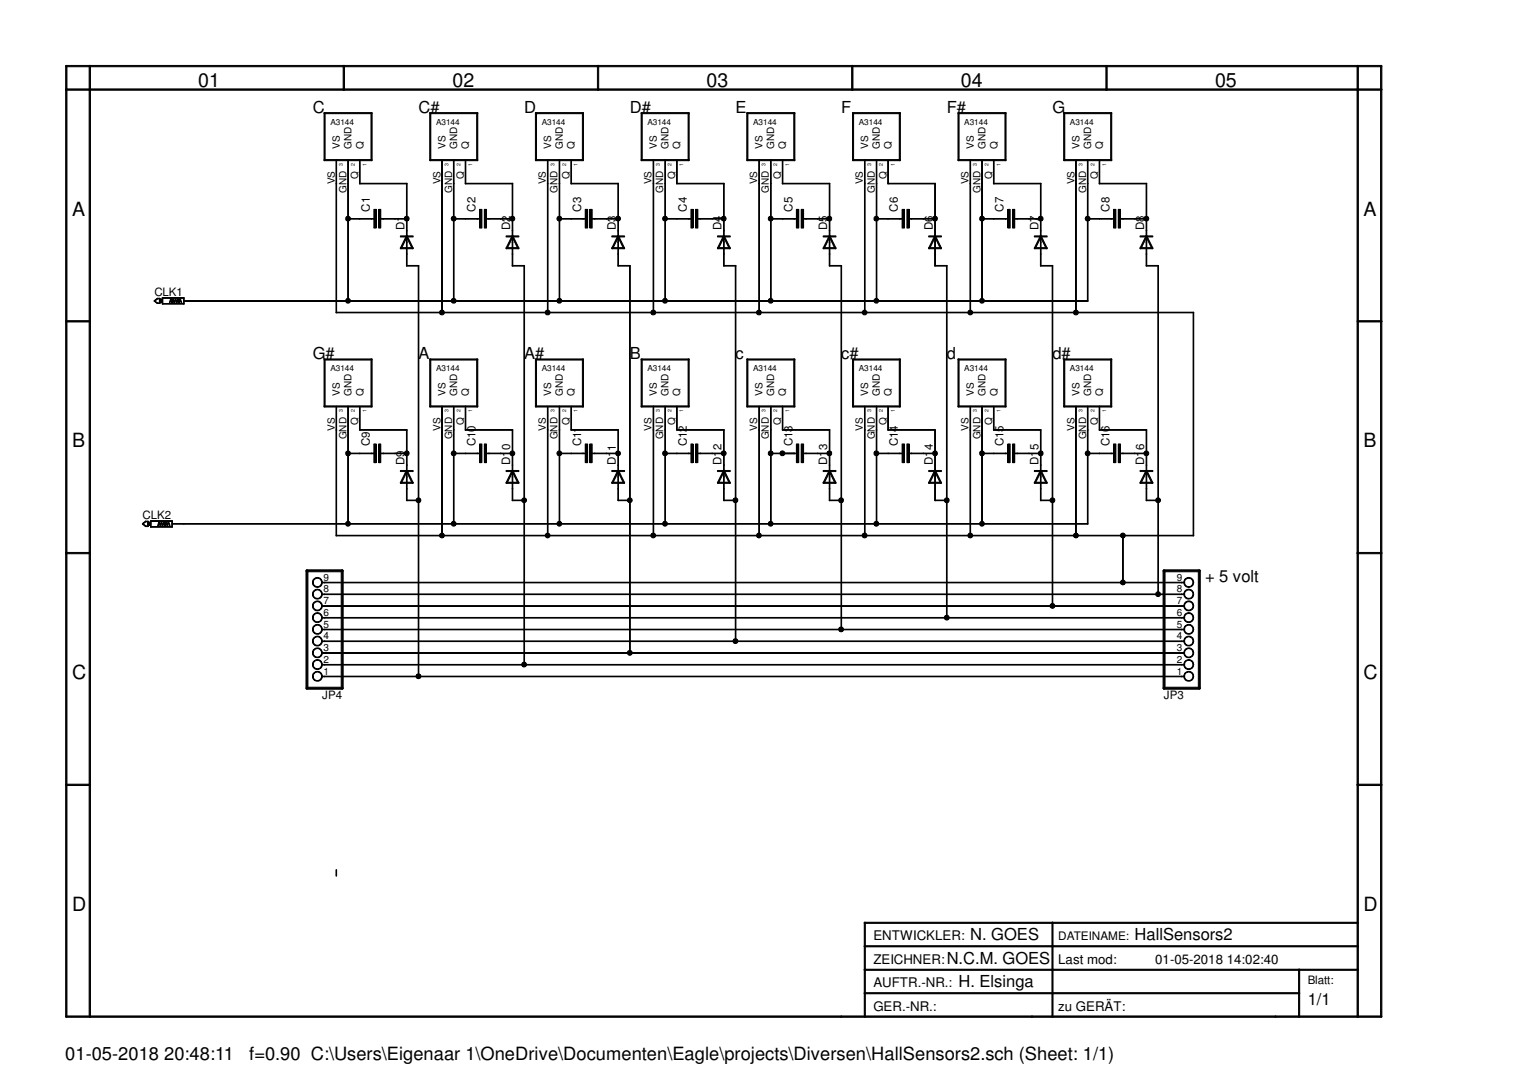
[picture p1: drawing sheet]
<svg xmlns="http://www.w3.org/2000/svg" width="297mm" height="210mm" viewBox="0 0 297 210" stroke-linecap="round" stroke-linejoin="round" font-family="sans-serif">
<defs><g id="words">
<g font-size="3.8">
<text x="38.6" y="16.9">01</text>
<text x="88.1" y="16.9">02</text>
<text x="137.5" y="16.9">03</text>
<text x="187" y="16.9">04</text>
<text x="236.5" y="16.9">05</text>
<text x="14.1" y="42">A</text>
<text x="265.4" y="42">A</text>
<text x="14.1" y="87.1">B</text>
<text x="265.4" y="87.1">B</text>
<text x="14.1" y="132.2">C</text>
<text x="265.4" y="132.2">C</text>
<text x="14.1" y="177.4">D</text>
<text x="265.4" y="177.4">D</text>
</g>
<g font-size="3.6">
<text x="12.7" y="206.3">01-05-2018 20:48:11</text>
<text x="48.5" y="206.3">f=0.90 C:\Users\Eigenaar 1\OneDrive\Documenten\Eagle\projects\Diversen\HallSensors2.sch (Sheet: 1/1)</text>
</g>
<g font-size="3.2">
<text x="60.9" y="22">C</text>
<text x="81.4" y="22">C#</text>
<text x="102" y="22">D</text>
<text x="122.6" y="22">D#</text>
<text x="143.2" y="22">E</text>
<text x="163.7" y="22">F</text>
<text x="184.3" y="22">F#</text>
<text x="204.8" y="22">G</text>
<text x="60.9" y="70">G#</text>
<text x="81.4" y="70">A</text>
<text x="102" y="70">A#</text>
<text x="122.6" y="70">B</text>
<text x="143.2" y="70">c</text>
<text x="163.7" y="70">c#</text>
<text x="184.3" y="70">d</text>
<text x="204.8" y="70">d#</text>
<text x="234.6" y="113.4">+ 5 volt</text>
<text x="188.8" y="183.1">N. GOES</text>
<text x="220.8" y="183.1">HallSensors2</text>
<text x="184.3" y="187.7">N.C.M. GOES</text>
<text x="186.6" y="192.2">H. Elsinga</text>
<text x="254.5" y="195.7">1/1</text>
</g>
<g font-size="2.6">
<text x="170" y="183.1">ENTWICKLER:</text>
<text x="170" y="187.7">ZEICHNER:</text>
<text x="206" y="187.7">Last mod:</text>
<text x="224.9" y="187.7">01-05-2018 14:02:40</text>
<text x="170" y="196.8">GER.-NR.:</text>
<text x="170" y="192.2">AUFTR.-NR.:</text>
<text x="206" y="196.8">zu GERÄT:</text>
</g>
<text font-size="2.3" x="206" y="183.1">DATEINAME:</text>
<g font-size="2.2">
<text x="72" y="41.2" transform="rotate(-90 72 41.2)">C1</text>
<text x="92.5" y="41.2" transform="rotate(-90 92.5 41.2)">C2</text>
<text x="113.1" y="41.2" transform="rotate(-90 113.1 41.2)">C3</text>
<text x="133.7" y="41.2" transform="rotate(-90 133.7 41.2)">C4</text>
<text x="154.3" y="41.2" transform="rotate(-90 154.3 41.2)">C5</text>
<text x="174.8" y="41.2" transform="rotate(-90 174.8 41.2)">C6</text>
<text x="195.4" y="41.2" transform="rotate(-90 195.4 41.2)">C7</text>
<text x="215.9" y="41.2" transform="rotate(-90 215.9 41.2)">C8</text>
<text x="78.7" y="44.9" transform="rotate(-90 78.7 44.9)">D1</text>
<text x="99.3" y="44.9" transform="rotate(-90 99.3 44.9)">D2</text>
<text x="119.9" y="44.9" transform="rotate(-90 119.9 44.9)">D3</text>
<text x="140.5" y="44.9" transform="rotate(-90 140.5 44.9)">D4</text>
<text x="161" y="44.9" transform="rotate(-90 161 44.9)">D5</text>
<text x="181.6" y="44.9" transform="rotate(-90 181.6 44.9)">D6</text>
<text x="202.1" y="44.9" transform="rotate(-90 202.1 44.9)">D7</text>
<text x="222.7" y="44.9" transform="rotate(-90 222.7 44.9)">D8</text>
<text x="30.1" y="57.7">CLK1</text>
<text x="72" y="86.9" transform="rotate(-90 72 86.9)">C9</text>
<text x="92.5" y="86.9" transform="rotate(-90 92.5 86.9)">C10</text>
<text x="113.1" y="86.9" transform="rotate(-90 113.1 86.9)">C11</text>
<text x="133.7" y="86.9" transform="rotate(-90 133.7 86.9)">C12</text>
<text x="154.3" y="86.9" transform="rotate(-90 154.3 86.9)">C13</text>
<text x="174.8" y="86.9" transform="rotate(-90 174.8 86.9)">C14</text>
<text x="195.4" y="86.9" transform="rotate(-90 195.4 86.9)">C15</text>
<text x="215.9" y="86.9" transform="rotate(-90 215.9 86.9)">C16</text>
<text x="78.7" y="90.6" transform="rotate(-90 78.7 90.6)">D9</text>
<text x="99.3" y="90.6" transform="rotate(-90 99.3 90.6)">D10</text>
<text x="119.9" y="90.6" transform="rotate(-90 119.9 90.6)">D11</text>
<text x="140.5" y="90.6" transform="rotate(-90 140.5 90.6)">D12</text>
<text x="161" y="90.6" transform="rotate(-90 161 90.6)">D13</text>
<text x="181.6" y="90.6" transform="rotate(-90 181.6 90.6)">D14</text>
<text x="202.1" y="90.6" transform="rotate(-90 202.1 90.6)">D15</text>
<text x="222.7" y="90.6" transform="rotate(-90 222.7 90.6)">D16</text>
<text x="27.8" y="101">CLK2</text>
<text x="62.7" y="136.1">JP4</text>
<text x="226.6" y="136.1">JP3</text>
<text x="254.5" y="191.7">Blatt:</text>
</g>
<g font-size="1.9">
<text x="66.2" y="29" transform="rotate(-90 66.2 29)">VS</text>
<text x="68.4" y="29" transform="rotate(-90 68.4 29)">GND</text>
<text x="70.7" y="29" transform="rotate(-90 70.7 29)">Q</text>
<text x="86.7" y="29" transform="rotate(-90 86.7 29)">VS</text>
<text x="89" y="29" transform="rotate(-90 89 29)">GND</text>
<text x="91.3" y="29" transform="rotate(-90 91.3 29)">Q</text>
<text x="107.3" y="29" transform="rotate(-90 107.3 29)">VS</text>
<text x="109.6" y="29" transform="rotate(-90 109.6 29)">GND</text>
<text x="111.8" y="29" transform="rotate(-90 111.8 29)">Q</text>
<text x="127.8" y="29" transform="rotate(-90 127.8 29)">VS</text>
<text x="130.1" y="29" transform="rotate(-90 130.1 29)">GND</text>
<text x="132.4" y="29" transform="rotate(-90 132.4 29)">Q</text>
<text x="148.4" y="29" transform="rotate(-90 148.4 29)">VS</text>
<text x="150.7" y="29" transform="rotate(-90 150.7 29)">GND</text>
<text x="153" y="29" transform="rotate(-90 153 29)">Q</text>
<text x="169" y="29" transform="rotate(-90 169 29)">VS</text>
<text x="171.3" y="29" transform="rotate(-90 171.3 29)">GND</text>
<text x="173.6" y="29" transform="rotate(-90 173.6 29)">Q</text>
<text x="189.6" y="29" transform="rotate(-90 189.6 29)">VS</text>
<text x="191.9" y="29" transform="rotate(-90 191.9 29)">GND</text>
<text x="194.1" y="29" transform="rotate(-90 194.1 29)">Q</text>
<text x="210.1" y="29" transform="rotate(-90 210.1 29)">VS</text>
<text x="212.4" y="29" transform="rotate(-90 212.4 29)">GND</text>
<text x="214.7" y="29" transform="rotate(-90 214.7 29)">Q</text>
<text x="65.1" y="35.9" transform="rotate(-90 65.1 35.9)">VS</text>
<text x="69.7" y="34.8" transform="rotate(-90 69.7 34.8)">Q</text>
<text x="85.7" y="35.9" transform="rotate(-90 85.7 35.9)">VS</text>
<text x="90.3" y="34.8" transform="rotate(-90 90.3 34.8)">Q</text>
<text x="106.3" y="35.9" transform="rotate(-90 106.3 35.9)">VS</text>
<text x="110.8" y="34.8" transform="rotate(-90 110.8 34.8)">Q</text>
<text x="126.8" y="35.9" transform="rotate(-90 126.8 35.9)">VS</text>
<text x="131.4" y="34.8" transform="rotate(-90 131.4 34.8)">Q</text>
<text x="147.4" y="35.9" transform="rotate(-90 147.4 35.9)">VS</text>
<text x="152" y="34.8" transform="rotate(-90 152 34.8)">Q</text>
<text x="168" y="35.9" transform="rotate(-90 168 35.9)">VS</text>
<text x="172.5" y="34.8" transform="rotate(-90 172.5 34.8)">Q</text>
<text x="188.5" y="35.9" transform="rotate(-90 188.5 35.9)">VS</text>
<text x="193.1" y="34.8" transform="rotate(-90 193.1 34.8)">Q</text>
<text x="209.1" y="35.9" transform="rotate(-90 209.1 35.9)">VS</text>
<text x="213.7" y="34.8" transform="rotate(-90 213.7 34.8)">Q</text>
<text x="67.4" y="37.6" transform="rotate(-90 67.4 37.6)">GND</text>
<text x="88" y="37.6" transform="rotate(-90 88 37.6)">GND</text>
<text x="108.5" y="37.6" transform="rotate(-90 108.5 37.6)">GND</text>
<text x="129.1" y="37.6" transform="rotate(-90 129.1 37.6)">GND</text>
<text x="149.7" y="37.6" transform="rotate(-90 149.7 37.6)">GND</text>
<text x="170.3" y="37.6" transform="rotate(-90 170.3 37.6)">GND</text>
<text x="190.8" y="37.6" transform="rotate(-90 190.8 37.6)">GND</text>
<text x="211.4" y="37.6" transform="rotate(-90 211.4 37.6)">GND</text>
<text x="66.2" y="77" transform="rotate(-90 66.2 77)">VS</text>
<text x="68.4" y="77" transform="rotate(-90 68.4 77)">GND</text>
<text x="70.7" y="77" transform="rotate(-90 70.7 77)">Q</text>
<text x="86.7" y="77" transform="rotate(-90 86.7 77)">VS</text>
<text x="89" y="77" transform="rotate(-90 89 77)">GND</text>
<text x="91.3" y="77" transform="rotate(-90 91.3 77)">Q</text>
<text x="107.3" y="77" transform="rotate(-90 107.3 77)">VS</text>
<text x="109.6" y="77" transform="rotate(-90 109.6 77)">GND</text>
<text x="111.8" y="77" transform="rotate(-90 111.8 77)">Q</text>
<text x="127.8" y="77" transform="rotate(-90 127.8 77)">VS</text>
<text x="130.1" y="77" transform="rotate(-90 130.1 77)">GND</text>
<text x="132.4" y="77" transform="rotate(-90 132.4 77)">Q</text>
<text x="148.4" y="77" transform="rotate(-90 148.4 77)">VS</text>
<text x="150.7" y="77" transform="rotate(-90 150.7 77)">GND</text>
<text x="153" y="77" transform="rotate(-90 153 77)">Q</text>
<text x="169" y="77" transform="rotate(-90 169 77)">VS</text>
<text x="171.3" y="77" transform="rotate(-90 171.3 77)">GND</text>
<text x="173.6" y="77" transform="rotate(-90 173.6 77)">Q</text>
<text x="189.6" y="77" transform="rotate(-90 189.6 77)">VS</text>
<text x="191.9" y="77" transform="rotate(-90 191.9 77)">GND</text>
<text x="194.1" y="77" transform="rotate(-90 194.1 77)">Q</text>
<text x="210.1" y="77" transform="rotate(-90 210.1 77)">VS</text>
<text x="212.4" y="77" transform="rotate(-90 212.4 77)">GND</text>
<text x="214.7" y="77" transform="rotate(-90 214.7 77)">Q</text>
<text x="65.1" y="83.9" transform="rotate(-90 65.1 83.9)">VS</text>
<text x="69.7" y="82.8" transform="rotate(-90 69.7 82.8)">Q</text>
<text x="85.7" y="83.9" transform="rotate(-90 85.7 83.9)">VS</text>
<text x="90.3" y="82.8" transform="rotate(-90 90.3 82.8)">Q</text>
<text x="106.3" y="83.9" transform="rotate(-90 106.3 83.9)">VS</text>
<text x="110.8" y="82.8" transform="rotate(-90 110.8 82.8)">Q</text>
<text x="126.8" y="83.9" transform="rotate(-90 126.8 83.9)">VS</text>
<text x="131.4" y="82.8" transform="rotate(-90 131.4 82.8)">Q</text>
<text x="147.4" y="83.9" transform="rotate(-90 147.4 83.9)">VS</text>
<text x="152" y="82.8" transform="rotate(-90 152 82.8)">Q</text>
<text x="168" y="83.9" transform="rotate(-90 168 83.9)">VS</text>
<text x="172.5" y="82.8" transform="rotate(-90 172.5 82.8)">Q</text>
<text x="188.5" y="83.9" transform="rotate(-90 188.5 83.9)">VS</text>
<text x="193.1" y="82.8" transform="rotate(-90 193.1 82.8)">Q</text>
<text x="209.1" y="83.9" transform="rotate(-90 209.1 83.9)">VS</text>
<text x="213.7" y="82.8" transform="rotate(-90 213.7 82.8)">Q</text>
<text x="67.4" y="85.6" transform="rotate(-90 67.4 85.6)">GND</text>
<text x="88" y="85.6" transform="rotate(-90 88 85.6)">GND</text>
<text x="108.5" y="85.6" transform="rotate(-90 108.5 85.6)">GND</text>
<text x="129.1" y="85.6" transform="rotate(-90 129.1 85.6)">GND</text>
<text x="149.7" y="85.6" transform="rotate(-90 149.7 85.6)">GND</text>
<text x="170.3" y="85.6" transform="rotate(-90 170.3 85.6)">GND</text>
<text x="190.8" y="85.6" transform="rotate(-90 190.8 85.6)">GND</text>
<text x="211.4" y="85.6" transform="rotate(-90 211.4 85.6)">GND</text>
<text x="63" y="113.1">9</text>
<text x="229.1" y="113.1">9</text>
<text x="63" y="119.9">6</text>
<text x="63" y="117.6">7</text>
<text x="63" y="115.4">8</text>
<text x="229.1" y="119.9">6</text>
<text x="229.1" y="117.6">7</text>
<text x="229.1" y="115.4">8</text>
<text x="63" y="124.5">4</text>
<text x="63" y="122.2">5</text>
<text x="229.1" y="124.5">4</text>
<text x="229.1" y="122.2">5</text>
<text x="63" y="131.4">1</text>
<text x="63" y="129.1">2</text>
<text x="63" y="126.8">3</text>
<text x="229.1" y="131.4">1</text>
<text x="229.1" y="129.1">2</text>
<text x="229.1" y="126.8">3</text>
</g>
<g font-size="1.6">
<text x="64.3" y="24.3">A3144</text>
<text x="84.9" y="24.3">A3144</text>
<text x="105.4" y="24.3">A3144</text>
<text x="126" y="24.3">A3144</text>
<text x="146.6" y="24.3">A3144</text>
<text x="167.2" y="24.3">A3144</text>
<text x="187.7" y="24.3">A3144</text>
<text x="208.3" y="24.3">A3144</text>
<text x="64.3" y="72.3">A3144</text>
<text x="84.9" y="72.3">A3144</text>
<text x="105.4" y="72.3">A3144</text>
<text x="126" y="72.3">A3144</text>
<text x="146.6" y="72.3">A3144</text>
<text x="167.2" y="72.3">A3144</text>
<text x="187.7" y="72.3">A3144</text>
<text x="208.3" y="72.3">A3144</text>
</g>
<g font-size="1">
<text x="66.8" y="32.3" transform="rotate(-90 66.8 32.3)">3</text>
<text x="69" y="32.3" transform="rotate(-90 69 32.3)">2</text>
<text x="71.3" y="32.3" transform="rotate(-90 71.3 32.3)">1</text>
<text x="87.3" y="32.3" transform="rotate(-90 87.3 32.3)">3</text>
<text x="89.6" y="32.3" transform="rotate(-90 89.6 32.3)">2</text>
<text x="91.9" y="32.3" transform="rotate(-90 91.9 32.3)">1</text>
<text x="107.9" y="32.3" transform="rotate(-90 107.9 32.3)">3</text>
<text x="110.2" y="32.3" transform="rotate(-90 110.2 32.3)">2</text>
<text x="112.4" y="32.3" transform="rotate(-90 112.4 32.3)">1</text>
<text x="128.4" y="32.3" transform="rotate(-90 128.4 32.3)">3</text>
<text x="130.7" y="32.3" transform="rotate(-90 130.7 32.3)">2</text>
<text x="133" y="32.3" transform="rotate(-90 133 32.3)">1</text>
<text x="149" y="32.3" transform="rotate(-90 149 32.3)">3</text>
<text x="151.3" y="32.3" transform="rotate(-90 151.3 32.3)">2</text>
<text x="153.6" y="32.3" transform="rotate(-90 153.6 32.3)">1</text>
<text x="169.6" y="32.3" transform="rotate(-90 169.6 32.3)">3</text>
<text x="171.9" y="32.3" transform="rotate(-90 171.9 32.3)">2</text>
<text x="174.2" y="32.3" transform="rotate(-90 174.2 32.3)">1</text>
<text x="190.2" y="32.3" transform="rotate(-90 190.2 32.3)">3</text>
<text x="192.4" y="32.3" transform="rotate(-90 192.4 32.3)">2</text>
<text x="194.7" y="32.3" transform="rotate(-90 194.7 32.3)">1</text>
<text x="210.7" y="32.3" transform="rotate(-90 210.7 32.3)">3</text>
<text x="213" y="32.3" transform="rotate(-90 213 32.3)">2</text>
<text x="215.3" y="32.3" transform="rotate(-90 215.3 32.3)">1</text>
<text x="66.8" y="80.3" transform="rotate(-90 66.8 80.3)">3</text>
<text x="69" y="80.3" transform="rotate(-90 69 80.3)">2</text>
<text x="71.3" y="80.3" transform="rotate(-90 71.3 80.3)">1</text>
<text x="87.3" y="80.3" transform="rotate(-90 87.3 80.3)">3</text>
<text x="89.6" y="80.3" transform="rotate(-90 89.6 80.3)">2</text>
<text x="91.9" y="80.3" transform="rotate(-90 91.9 80.3)">1</text>
<text x="107.9" y="80.3" transform="rotate(-90 107.9 80.3)">3</text>
<text x="110.2" y="80.3" transform="rotate(-90 110.2 80.3)">2</text>
<text x="112.4" y="80.3" transform="rotate(-90 112.4 80.3)">1</text>
<text x="128.4" y="80.3" transform="rotate(-90 128.4 80.3)">3</text>
<text x="130.7" y="80.3" transform="rotate(-90 130.7 80.3)">2</text>
<text x="133" y="80.3" transform="rotate(-90 133 80.3)">1</text>
<text x="149" y="80.3" transform="rotate(-90 149 80.3)">3</text>
<text x="151.3" y="80.3" transform="rotate(-90 151.3 80.3)">2</text>
<text x="153.6" y="80.3" transform="rotate(-90 153.6 80.3)">1</text>
<text x="169.6" y="80.3" transform="rotate(-90 169.6 80.3)">3</text>
<text x="171.9" y="80.3" transform="rotate(-90 171.9 80.3)">2</text>
<text x="174.2" y="80.3" transform="rotate(-90 174.2 80.3)">1</text>
<text x="190.2" y="80.3" transform="rotate(-90 190.2 80.3)">3</text>
<text x="192.4" y="80.3" transform="rotate(-90 192.4 80.3)">2</text>
<text x="194.7" y="80.3" transform="rotate(-90 194.7 80.3)">1</text>
<text x="210.7" y="80.3" transform="rotate(-90 210.7 80.3)">3</text>
<text x="213" y="80.3" transform="rotate(-90 213 80.3)">2</text>
<text x="215.3" y="80.3" transform="rotate(-90 215.3 80.3)">1</text>
</g>
</g></defs>
<g fill="#000">
<path d="M12.8 12.8h.2v4.8l-.2-.1z" fill-rule="evenodd"/>
<path d="M12.8 12.8l4.7-.1 .1 .2-4.7 .1z" fill-rule="evenodd"/>
<path d="M12.8 17.4l4.7-.1 .1 .2-4.7 .1z" fill-rule="evenodd"/>
<path d="M17.4 12.8h.2l-.1 4.8-.1-.1z" fill-rule="evenodd"/>
<path d="M17.4 12.8l49.6-.1 .1 .2-49.7 .1z" fill-rule="evenodd"/>
<path d="M17.4 17.4l49.6-.1 .1 .2-49.7 .1z" fill-rule="evenodd"/>
<path d="M66.8 12.8h.3l-.1 4.8-.2-.1z" fill-rule="evenodd"/>
<path d="M66.8 12.8l49.7-.1v.2l-49.6 .1z" fill-rule="evenodd"/>
<path d="M66.8 17.4l49.7-.1v.2l-49.6 .1z" fill-rule="evenodd"/>
<path d="M116.3 12.8h.2v4.8l-.2-.1z" fill-rule="evenodd"/>
<path d="M116.3 12.8l49.6-.1 .1 .2-49.6 .1z" fill-rule="evenodd"/>
<path d="M116.3 17.4l49.6-.1 .1 .2-49.6 .1z" fill-rule="evenodd"/>
<path d="M165.9 12.7l.1 .1-.1 4.8-.1-.1z" fill-rule="evenodd"/>
<path d="M165.9 17.3h49.5l.1 .2-49.6 .1z" fill-rule="evenodd"/>
<path d="M215.3 12.7l.2 .1-.1 4.8-.1-.1z" fill-rule="evenodd"/>
<path d="M165.9 12.7h98.4l.1 .2-98.5 .1z" fill-rule="evenodd"/>
<path d="M215.3 17.3h49l.1 .2-49.1 .1z" fill-rule="evenodd"/>
<path d="M264.2 12.8h.2l-.1 4.8-.1-.1z" fill-rule="evenodd"/>
<path d="M264.2 12.8l4.7-.1 .1 .2-4.8 .1z" fill-rule="evenodd"/>
<path d="M264.2 17.4l4.7-.1 .1 .2-4.8 .1z" fill-rule="evenodd"/>
<path d="M268.7 12.8h.3l-.1 4.8-.2-.1z" fill-rule="evenodd"/>
<path d="M63.1 22h.2l-.1 9.3-.1-.1z" fill-rule="evenodd"/>
<path d="M65.4 31.2h.1v4.6z" fill-rule="evenodd"/>
<path d="M67.7 31.2h.1v4.6z" fill-rule="evenodd"/>
<path d="M70 31.1l.1 4.7z" fill-rule="evenodd"/>
<path d="M63.1 22l9.3-.1v.2h-9.3z" fill-rule="evenodd"/>
<path d="M63.1 31.1h9.3v.1l-9.3 .1z" fill-rule="evenodd"/>
<path d="M72.2 22h.2v9.3l-.2-.1z" fill-rule="evenodd"/>
<path d="M70 35.7l9.2 .1z" fill-rule="evenodd"/>
<path d="M83.6 22h.3l-.1 9.3-.2-.1z" fill-rule="evenodd"/>
<path d="M86 31.2h.1v4.6z" fill-rule="evenodd"/>
<path d="M88.3 31.1v4.7z" fill-rule="evenodd"/>
<path d="M90.6 31.1v4.7z" fill-rule="evenodd"/>
<path d="M83.6 22l9.4-.1v.2h-9.3z" fill-rule="evenodd"/>
<path d="M83.6 31.1h9.4v.1l-9.3 .1z" fill-rule="evenodd"/>
<path d="M92.8 22h.2v9.3l-.2-.1z" fill-rule="evenodd"/>
<path d="M90.6 35.7l9.2 .1h-9.2z" fill-rule="evenodd"/>
<path d="M104.2 22h.2v9.3l-.2-.1z" fill-rule="evenodd"/>
<path d="M106.5 31.2h.2l-.1 4.6z" fill-rule="evenodd"/>
<path d="M108.8 31.2h.2l-.1 4.6z" fill-rule="evenodd"/>
<path d="M111.1 31.2h.1v4.6z" fill-rule="evenodd"/>
<path d="M104.2 22l9.3-.1 .1 .2h-9.3z" fill-rule="evenodd"/>
<path d="M104.3 31.1h9.2l.1 .1-9.3 .1z" fill-rule="evenodd"/>
<path d="M113.4 22h.2l-.1 9.3-.1-.1z" fill-rule="evenodd"/>
<path d="M111.1 35.7l9.3 .1z" fill-rule="evenodd"/>
<path d="M124.8 22h.2v9.3l-.2-.1z" fill-rule="evenodd"/>
<path d="M127.1 31.2h.2l-.1 4.6z" fill-rule="evenodd"/>
<path d="M129.5 31.1v4.7z" fill-rule="evenodd"/>
<path d="M131.7 31.1l.1 4.7z" fill-rule="evenodd"/>
<path d="M124.8 22l9.3-.1 .1 .2h-9.4z" fill-rule="evenodd"/>
<path d="M124.8 31.1h9.3l.1 .1-9.4 .1z" fill-rule="evenodd"/>
<path d="M133.9 22h.3l-.1 9.3-.2-.1z" fill-rule="evenodd"/>
<path d="M131.7 35.7l9.3 .1h-9.3z" fill-rule="evenodd"/>
<path d="M145.4 22h.2l-.1 9.3-.1-.1z" fill-rule="evenodd"/>
<path d="M147.7 31.2h.1v4.6z" fill-rule="evenodd"/>
<path d="M150 31.2h.1v4.6z" fill-rule="evenodd"/>
<path d="M152.3 31.1l.1 4.7z" fill-rule="evenodd"/>
<path d="M145.4 22l9.3-.1v.2h-9.3z" fill-rule="evenodd"/>
<path d="M145.4 31.1h9.3v.1l-9.3 .1z" fill-rule="evenodd"/>
<path d="M154.5 22h.2v9.3l-.2-.1z" fill-rule="evenodd"/>
<path d="M152.3 35.7l9.2 .1h-9.2z" fill-rule="evenodd"/>
<path d="M165.9 22h.3l-.1 9.3-.2-.1z" fill-rule="evenodd"/>
<path d="M168.3 31.2h.1v4.6z" fill-rule="evenodd"/>
<path d="M170.6 31.2h.1l-.1 4.6z" fill-rule="evenodd"/>
<path d="M172.8 31.2h.1v4.6z" fill-rule="evenodd"/>
<path d="M165.9 22l9.3-.1 .1 .2h-9.3z" fill-rule="evenodd"/>
<path d="M165.9 31.1h9.3l.1 .1-9.3 .1z" fill-rule="evenodd"/>
<path d="M175 22h.3l-.1 9.3-.2-.1z" fill-rule="evenodd"/>
<path d="M172.8 35.7l9.3 .1z" fill-rule="evenodd"/>
<path d="M186.5 22h.2l-.1 9.3-.1-.1z" fill-rule="evenodd"/>
<path d="M188.8 31.1l.1 4.7z" fill-rule="evenodd"/>
<path d="M191.1 31.2h.1v4.6z" fill-rule="evenodd"/>
<path d="M193.4 31.2h.1v4.6z" fill-rule="evenodd"/>
<path d="M186.5 22l9.3-.1v.2h-9.3z" fill-rule="evenodd"/>
<path d="M186.5 31.1h9.3v.1l-9.3 .1z" fill-rule="evenodd"/>
<path d="M195.6 22h.2v9.3l-.2-.1z" fill-rule="evenodd"/>
<path d="M193.4 35.7l9.2 .1z" fill-rule="evenodd"/>
<path d="M207 22h.3l-.1 9.3-.2-.1z" fill-rule="evenodd"/>
<path d="M209.4 31.2h.1v4.6z" fill-rule="evenodd"/>
<path d="M211.7 31.1v4.7z" fill-rule="evenodd"/>
<path d="M213.9 31.2h.2l-.1 4.6z" fill-rule="evenodd"/>
<path d="M207 22l9.4-.1v.2h-9.3z" fill-rule="evenodd"/>
<path d="M207.1 31.1h9.3v.1l-9.3 .1z" fill-rule="evenodd"/>
<path d="M216.2 22h.2v9.3l-.2-.1z" fill-rule="evenodd"/>
<path d="M213.9 35.7l9.3 .1z" fill-rule="evenodd"/>
<path d="M30 58.5l.7-.4-.6 .6z" fill-rule="evenodd"/>
<path d="M30 58.6l.7 .5z" fill-rule="evenodd"/>
<path d="M31.1 58.2h.5v.7h-.5z" fill-rule="evenodd"/>
<path d="M31 58.1h.2l-.1 1z" fill-rule="evenodd"/>
<path d="M30.6 58.1l.6 .1z" fill-rule="evenodd"/>
<path d="M30.6 59l.6 .1z" fill-rule="evenodd"/>
<path d="M31.6 58h.1v1.2z" fill-rule="evenodd"/>
<path d="M33.2 58.2l.1 .1-.3 .7z" fill-rule="evenodd"/>
<path d="M33.2 58.2h.1l.2 .8z" fill-rule="evenodd"/>
<path d="M33.7 58.2l.1 .1-.3 .7z" fill-rule="evenodd"/>
<path d="M33.7 58.2h.1l.1 .8z" fill-rule="evenodd"/>
<path d="M34.1 58.2l.1 .1-.3 .7z" fill-rule="evenodd"/>
<path d="M34.1 58.2h.1l.2 .8z" fill-rule="evenodd"/>
<path d="M34.6 58.2l.1 .1-.3 .7z" fill-rule="evenodd"/>
<path d="M34.6 58.2h.1l.2 .8z" fill-rule="evenodd"/>
<path d="M35 58.2l.1 .1-.3 .7z" fill-rule="evenodd"/>
<path d="M35 58.2h.1l.2 .8z" fill-rule="evenodd"/>
<path d="M31.6 59.1l4.3 .1z" fill-rule="evenodd"/>
<path d="M35.7 58h.2l-.1 1.2z" fill-rule="evenodd"/>
<path d="M31.6 58h4.3z" fill-rule="evenodd"/>
<path d="M35.7 58.6h2.4z" fill-rule="evenodd"/>
<path d="M67.7 42.6h.1v16.1z" fill-rule="evenodd"/>
<path d="M67.7 35.7h.1v7z" fill-rule="evenodd"/>
<path d="M38 58.6h29.8z" fill-rule="evenodd"/>
<path d="M67.7 42.6h2.4z" fill-rule="evenodd"/>
<path d="M70 42.5l2.4 .1-2.4 .1z" fill-rule="evenodd"/>
<path d="M72.8 40.8h.4v3.6h-.4z" fill-rule="evenodd"/>
<path d="M72.3 42.6h.6z" fill-rule="evenodd"/>
<path d="M74.1 42.5l.6 .1-.6 .1z" fill-rule="evenodd"/>
<path d="M74.5 42.6h2.5z" fill-rule="evenodd"/>
<path d="M79.1 46l.1-.1 .1 .2-1.2 2.3h-.1z" fill-rule="evenodd"/>
<path d="M79.1 35.7h.1v7z" fill-rule="evenodd"/>
<path d="M79.1 42.6h.1v2.4z" fill-rule="evenodd"/>
<path d="M76.8 42.6h2.4z" fill-rule="evenodd"/>
<path d="M79.1 49.4h.1v2.4z" fill-rule="evenodd"/>
<path d="M79.1 47.2h.1v2.3z" fill-rule="evenodd"/>
<path d="M79.1 44.9h.1v2.3z" fill-rule="evenodd"/>
<path d="M77.9 46l1.3-.1 .1 .2h-1.3z" fill-rule="evenodd"/>
<path d="M79.1 46h.2l1.1 2.4h-.2z" fill-rule="evenodd"/>
<path d="M77.9 48.3l2.5-.1v.2h-2.4z" fill-rule="evenodd"/>
<path d="M79.1 46l1.3-.1v.2h-1.3z" fill-rule="evenodd"/>
<path d="M79.1 51.7l2.4 .1z" fill-rule="evenodd"/>
<path d="M67.7 58.6h20.7z" fill-rule="evenodd"/>
<path d="M88.3 42.6h.1l-.1 16.1z" fill-rule="evenodd"/>
<path d="M88.3 35.7h.1l-.1 7z" fill-rule="evenodd"/>
<path d="M88.3 42.6h2.4z" fill-rule="evenodd"/>
<path d="M90.5 42.6h2.5z" fill-rule="evenodd"/>
<path d="M93.3 40.8h.5v3.6h-.5z" fill-rule="evenodd"/>
<path d="M92.9 42.5l.5 .1-.5 .1z" fill-rule="evenodd"/>
<path d="M94.7 42.6h.5z" fill-rule="evenodd"/>
<path d="M95.1 42.6h2.4z" fill-rule="evenodd"/>
<path d="M99.6 46l.2-.1 .1 .2-1.2 2.3h-.2z" fill-rule="evenodd"/>
<path d="M99.7 35.7h.1v7z" fill-rule="evenodd"/>
<path d="M99.7 42.6h.1v2.4z" fill-rule="evenodd"/>
<path d="M97.4 42.6h2.4z" fill-rule="evenodd"/>
<path d="M99.7 49.4l.1 2.4z" fill-rule="evenodd"/>
<path d="M99.7 47.2h.1v2.3z" fill-rule="evenodd"/>
<path d="M99.7 44.9h.1v2.3z" fill-rule="evenodd"/>
<path d="M98.5 45.9h1.3l.1 .2h-1.4z" fill-rule="evenodd"/>
<path d="M99.6 46h.3l1.1 2.4h-.2z" fill-rule="evenodd"/>
<path d="M98.5 48.3l2.5-.1v.2h-2.5z" fill-rule="evenodd"/>
<path d="M99.6 46l1.4-.1v.2h-1.3z" fill-rule="evenodd"/>
<path d="M99.7 51.7l2.4 .1z" fill-rule="evenodd"/>
<path d="M88.3 58.6h20.7z" fill-rule="evenodd"/>
<path d="M108.8 42.6h.2l-.1 16.1z" fill-rule="evenodd"/>
<path d="M108.8 35.7h.2l-.1 7z" fill-rule="evenodd"/>
<path d="M108.8 42.6h2.4z" fill-rule="evenodd"/>
<path d="M111.1 42.6h2.4z" fill-rule="evenodd"/>
<path d="M113.9 40.8h.5v3.6h-.5z" fill-rule="evenodd"/>
<path d="M113.4 42.6h.6z" fill-rule="evenodd"/>
<path d="M114.8 40.8h.5v3.6h-.5z" fill-rule="evenodd"/>
<path d="M115.2 42.6h.6z" fill-rule="evenodd"/>
<path d="M115.7 42.6h2.4z" fill-rule="evenodd"/>
<path d="M120.2 46l.2-.1v.2l-1.1 2.3h-.2z" fill-rule="evenodd"/>
<path d="M118 42.6h2.4z" fill-rule="evenodd"/>
<path d="M120.3 42.6h.1l-.1 2.4z" fill-rule="evenodd"/>
<path d="M120.3 35.7h.1l-.1 7z" fill-rule="evenodd"/>
<path d="M120.3 49.4h.1l-.1 2.4z" fill-rule="evenodd"/>
<path d="M120.3 47.2h.1l-.1 2.3z" fill-rule="evenodd"/>
<path d="M120.3 44.9h.1l-.1 2.3z" fill-rule="evenodd"/>
<path d="M119.1 46l1.3-.1v.2h-1.3z" fill-rule="evenodd"/>
<path d="M120.2 46h.2l1.1 2.4h-.1z" fill-rule="evenodd"/>
<path d="M119.1 48.3l2.4-.1 .1 .2h-2.5z" fill-rule="evenodd"/>
<path d="M120.2 46l1.3-.1 .1 .2h-1.3z" fill-rule="evenodd"/>
<path d="M120.3 51.7l2.4 .1z" fill-rule="evenodd"/>
<path d="M108.8 58.6h20.7z" fill-rule="evenodd"/>
<path d="M129.4 42.6h.1v16.1z" fill-rule="evenodd"/>
<path d="M129.5 35.7v7z" fill-rule="evenodd"/>
<path d="M129.4 42.6h2.4z" fill-rule="evenodd"/>
<path d="M131.7 42.6h2.4z" fill-rule="evenodd"/>
<path d="M134 42.6h.6z" fill-rule="evenodd"/>
<path d="M135.4 40.8h.4v3.6h-.4z" fill-rule="evenodd"/>
<path d="M135.8 42.6h.6z" fill-rule="evenodd"/>
<path d="M136.3 42.6h2.4z" fill-rule="evenodd"/>
<path d="M140.8 46l.2-.1v.2l-1.1 2.3h-.2z" fill-rule="evenodd"/>
<path d="M138.6 42.6h2.4z" fill-rule="evenodd"/>
<path d="M140.8 42.6h.2l-.1 2.4z" fill-rule="evenodd"/>
<path d="M140.9 35.7v7z" fill-rule="evenodd"/>
<path d="M140.8 49.4h.2l-.1 2.4z" fill-rule="evenodd"/>
<path d="M140.8 47.2h.2l-.1 2.3z" fill-rule="evenodd"/>
<path d="M140.9 44.8v2.4z" fill-rule="evenodd"/>
<path d="M139.7 46l1.3-.1v.2h-1.3z" fill-rule="evenodd"/>
<path d="M140.8 46h.2l1.1 2.4h-.2z" fill-rule="evenodd"/>
<path d="M139.7 48.3l2.4-.1 .1 .2h-2.5z" fill-rule="evenodd"/>
<path d="M140.8 46l1.3-.1 .1 .2h-1.4z" fill-rule="evenodd"/>
<path d="M140.9 51.7l2.4 .1h-2.4z" fill-rule="evenodd"/>
<path d="M129.4 58.6h20.7z" fill-rule="evenodd"/>
<path d="M150 42.6h.1v16.1z" fill-rule="evenodd"/>
<path d="M150 35.7h.1v7z" fill-rule="evenodd"/>
<path d="M150 42.6h2.4z" fill-rule="evenodd"/>
<path d="M152.3 42.6h2.4z" fill-rule="evenodd"/>
<path d="M155 40.8h.5v3.6h-.5z" fill-rule="evenodd"/>
<path d="M154.6 42.6h.5z" fill-rule="evenodd"/>
<path d="M156 40.8h.4v3.6h-.4z" fill-rule="evenodd"/>
<path d="M156.4 42.6h.6z" fill-rule="evenodd"/>
<path d="M156.8 42.6h2.5z" fill-rule="evenodd"/>
<path d="M161.4 45.9l.2 .2-1.2 2.3h-.1z" fill-rule="evenodd"/>
<path d="M159.1 42.6h2.4z" fill-rule="evenodd"/>
<path d="M161.4 42.6h.1v2.4z" fill-rule="evenodd"/>
<path d="M161.4 35.7h.1v7z" fill-rule="evenodd"/>
<path d="M161.5 49.4v2.4z" fill-rule="evenodd"/>
<path d="M161.4 47.2h.1v2.3z" fill-rule="evenodd"/>
<path d="M161.4 44.9h.1v2.3z" fill-rule="evenodd"/>
<path d="M160.2 46l1.3-.1 .1 .2h-1.3z" fill-rule="evenodd"/>
<path d="M161.4 45.9l.2 .1 1.1 2.4h-.2z" fill-rule="evenodd"/>
<path d="M160.2 48.3l2.5-.1v.2h-2.4z" fill-rule="evenodd"/>
<path d="M161.4 45.9h1.3v.2h-1.3z" fill-rule="evenodd"/>
<path d="M161.4 51.7l2.4 .1z" fill-rule="evenodd"/>
<path d="M150 58.6h20.7z" fill-rule="evenodd"/>
<path d="M170.6 42.6h.1l-.1 16.1z" fill-rule="evenodd"/>
<path d="M170.6 35.7h.1l-.1 7z" fill-rule="evenodd"/>
<path d="M170.6 42.6h2.3z" fill-rule="evenodd"/>
<path d="M172.8 42.6h2.4z" fill-rule="evenodd"/>
<path d="M175.6 40.8h.5v3.6h-.5z" fill-rule="evenodd"/>
<path d="M175.1 42.6h.6z" fill-rule="evenodd"/>
<path d="M176.5 40.8h.5v3.6h-.5z" fill-rule="evenodd"/>
<path d="M176.9 42.6h.6z" fill-rule="evenodd"/>
<path d="M177.4 42.6h2.4z" fill-rule="evenodd"/>
<path d="M181.9 46l.2-.1v.2l-1.1 2.3h-.2z" fill-rule="evenodd"/>
<path d="M179.7 42.6h2.4z" fill-rule="evenodd"/>
<path d="M181.9 42.6h.2l-.1 2.4z" fill-rule="evenodd"/>
<path d="M181.9 35.7h.2l-.1 7z" fill-rule="evenodd"/>
<path d="M182 49.4v2.4z" fill-rule="evenodd"/>
<path d="M181.9 47.2h.2l-.1 2.3z" fill-rule="evenodd"/>
<path d="M181.9 44.9h.2l-.1 2.3z" fill-rule="evenodd"/>
<path d="M180.8 46l1.3-.1v.2h-1.3z" fill-rule="evenodd"/>
<path d="M181.9 46h.2l1.1 2.4h-.2z" fill-rule="evenodd"/>
<path d="M180.8 48.3l2.4-.1 .1 .2h-2.5z" fill-rule="evenodd"/>
<path d="M181.9 46l1.3-.1 .1 .2h-1.4z" fill-rule="evenodd"/>
<path d="M181.9 51.7l2.5 .1z" fill-rule="evenodd"/>
<path d="M170.6 58.6h20.6z" fill-rule="evenodd"/>
<path d="M191.1 42.6h.1v16.1z" fill-rule="evenodd"/>
<path d="M191.1 35.7h.1v7z" fill-rule="evenodd"/>
<path d="M191.1 42.6h2.4z" fill-rule="evenodd"/>
<path d="M193.4 42.6h2.4z" fill-rule="evenodd"/>
<path d="M196.2 40.8h.4v3.6h-.4z" fill-rule="evenodd"/>
<path d="M195.7 42.6h.6z" fill-rule="evenodd"/>
<path d="M197.5 42.6h.6z" fill-rule="evenodd"/>
<path d="M197.9 42.6h2.5z" fill-rule="evenodd"/>
<path d="M202.5 46l.1-.1 .1 .2-1.2 2.3h-.1z" fill-rule="evenodd"/>
<path d="M200.2 42.6h2.4z" fill-rule="evenodd"/>
<path d="M202.5 42.6h.1v2.4z" fill-rule="evenodd"/>
<path d="M202.5 35.7h.1v7z" fill-rule="evenodd"/>
<path d="M202.5 49.4h.1v2.4z" fill-rule="evenodd"/>
<path d="M202.5 47.2h.1v2.3z" fill-rule="evenodd"/>
<path d="M202.5 44.9h.1v2.3z" fill-rule="evenodd"/>
<path d="M201.4 45.9h1.2l.1 .2h-1.3z" fill-rule="evenodd"/>
<path d="M202.5 46h.2l1.1 2.4h-.2z" fill-rule="evenodd"/>
<path d="M201.3 48.3l2.5-.1v.2h-2.4z" fill-rule="evenodd"/>
<path d="M202.5 46l1.3-.1v.2h-1.3z" fill-rule="evenodd"/>
<path d="M202.5 51.7l2.4 .1z" fill-rule="evenodd"/>
<path d="M191.1 58.6h20.7z" fill-rule="evenodd"/>
<path d="M211.7 42.6h.1l-.1 16.1z" fill-rule="evenodd"/>
<path d="M211.7 35.7v7z" fill-rule="evenodd"/>
<path d="M211.7 42.6h2.4z" fill-rule="evenodd"/>
<path d="M213.9 42.6h2.5z" fill-rule="evenodd"/>
<path d="M216.7 40.8h.5v3.6h-.5z" fill-rule="evenodd"/>
<path d="M216.2 42.6h.6z" fill-rule="evenodd"/>
<path d="M218.1 42.6h.5z" fill-rule="evenodd"/>
<path d="M218.5 42.6h2.4z" fill-rule="evenodd"/>
<path d="M223.1 46l.1-.1 .1 .2-1.2 2.3h-.2z" fill-rule="evenodd"/>
<path d="M220.8 42.6h2.4z" fill-rule="evenodd"/>
<path d="M223.1 42.6h.1v2.4z" fill-rule="evenodd"/>
<path d="M223.1 35.7h.1v7z" fill-rule="evenodd"/>
<path d="M223.1 49.4h.1v2.4z" fill-rule="evenodd"/>
<path d="M223.1 47.2h.1v2.3z" fill-rule="evenodd"/>
<path d="M223.1 44.9h.1v2.3z" fill-rule="evenodd"/>
<path d="M221.9 46l1.3-.1 .1 .2h-1.4z" fill-rule="evenodd"/>
<path d="M223.1 46h.2l1.1 2.4h-.2z" fill-rule="evenodd"/>
<path d="M221.9 48.3l2.5-.1v.2h-2.5z" fill-rule="evenodd"/>
<path d="M223.1 46l1.3-.1v.2h-1.3z" fill-rule="evenodd"/>
<path d="M223.1 51.7l2.4 .1z" fill-rule="evenodd"/>
<path d="M17.4 17.4h.2l-.1 45.3-.1-.1z" fill-rule="evenodd"/>
<path d="M12.8 62.5l4.7-.1 .1 .2-4.7 .1z" fill-rule="evenodd"/>
<path d="M63.1 69.9h.2l-.1 9.3h-.1z" fill-rule="evenodd"/>
<path d="M65.4 35.7h.1v25.2z" fill-rule="evenodd"/>
<path d="M63.1 69.9h9.3v.2h-9.3z" fill-rule="evenodd"/>
<path d="M63.1 79.1l9.3-.1v.2h-9.3z" fill-rule="evenodd"/>
<path d="M72.2 69.9h.2v9.3h-.2z" fill-rule="evenodd"/>
<path d="M83.6 69.9h.3l-.1 9.3h-.2z" fill-rule="evenodd"/>
<path d="M65.4 60.8l20.7 .1z" fill-rule="evenodd"/>
<path d="M86 35.7h.1v25.2z" fill-rule="evenodd"/>
<path d="M83.6 69.9h9.4v.2h-9.3z" fill-rule="evenodd"/>
<path d="M83.6 79.1l9.4-.1v.2h-9.3z" fill-rule="evenodd"/>
<path d="M92.8 69.9h.2v9.3h-.2z" fill-rule="evenodd"/>
<path d="M104.2 69.9h.2v9.3h-.2z" fill-rule="evenodd"/>
<path d="M86 60.8l20.7 .1z" fill-rule="evenodd"/>
<path d="M106.5 35.7h.2l-.1 25.2z" fill-rule="evenodd"/>
<path d="M104.2 69.9h9.3l.1 .2h-9.3z" fill-rule="evenodd"/>
<path d="M104.2 79.1l9.3-.1 .1 .2h-9.3z" fill-rule="evenodd"/>
<path d="M113.4 69.9h.2l-.1 9.3h-.1z" fill-rule="evenodd"/>
<path d="M124.8 69.9h.2v9.3h-.2z" fill-rule="evenodd"/>
<path d="M106.5 60.8l20.8 .1z" fill-rule="evenodd"/>
<path d="M127.1 35.7h.2l-.1 25.2z" fill-rule="evenodd"/>
<path d="M124.8 69.9h9.3l.1 .2h-9.4z" fill-rule="evenodd"/>
<path d="M124.8 79.1l9.3-.1 .1 .2h-9.4z" fill-rule="evenodd"/>
<path d="M134 69.9h.2l-.1 9.3h-.2z" fill-rule="evenodd"/>
<path d="M145.4 69.9h.2l-.1 9.3h-.1z" fill-rule="evenodd"/>
<path d="M127.1 60.8l20.7 .1z" fill-rule="evenodd"/>
<path d="M147.7 35.7h.1v25.2z" fill-rule="evenodd"/>
<path d="M145.4 69.9h9.3v.2h-9.3z" fill-rule="evenodd"/>
<path d="M145.4 79h9.3v.2h-9.3z" fill-rule="evenodd"/>
<path d="M154.6 69.9h.1v9.3h-.2z" fill-rule="evenodd"/>
<path d="M166 69.9h.2l-.1 9.3h-.2z" fill-rule="evenodd"/>
<path d="M147.7 60.8l20.7 .1z" fill-rule="evenodd"/>
<path d="M168.3 35.7h.1v25.2z" fill-rule="evenodd"/>
<path d="M166 69.9h9.2l.1 .2h-9.3z" fill-rule="evenodd"/>
<path d="M166 79h9.2l.1 .2h-9.3z" fill-rule="evenodd"/>
<path d="M175 69.9h.3l-.1 9.3h-.2z" fill-rule="evenodd"/>
<path d="M186.5 69.9h.2l-.1 9.3h-.1z" fill-rule="evenodd"/>
<path d="M168.3 60.8l20.6 .1z" fill-rule="evenodd"/>
<path d="M188.8 35.7l.1 25.2z" fill-rule="evenodd"/>
<path d="M186.5 69.9h9.3v.2h-9.3z" fill-rule="evenodd"/>
<path d="M186.5 79.1l9.3-.1v.2h-9.3z" fill-rule="evenodd"/>
<path d="M195.6 69.9h.2v9.3h-.2z" fill-rule="evenodd"/>
<path d="M207 69.9h.3l-.1 9.3h-.2z" fill-rule="evenodd"/>
<path d="M188.8 60.8l20.7 .1z" fill-rule="evenodd"/>
<path d="M209.4 35.7h.1v25.2z" fill-rule="evenodd"/>
<path d="M207 69.9h9.4v.2h-9.3z" fill-rule="evenodd"/>
<path d="M207 79.1l9.4-.1v.2h-9.3z" fill-rule="evenodd"/>
<path d="M216.2 69.9h.2v9.3h-.2z" fill-rule="evenodd"/>
<path d="M209.4 60.8l23 .1z" fill-rule="evenodd"/>
<path d="M268.7 17.4h.3l-.1 45.3-.2-.1z" fill-rule="evenodd"/>
<path d="M264.2 62.5l4.7-.1 .1 .2-4.8 .1z" fill-rule="evenodd"/>
<path d="M65.4 79.1h.1v4.7z" fill-rule="evenodd"/>
<path d="M67.7 83.7h.1v4.6z" fill-rule="evenodd"/>
<path d="M67.7 79.1h.1v4.7z" fill-rule="evenodd"/>
<path d="M67.7 88.3h2.4z" fill-rule="evenodd"/>
<path d="M70 79.1l.1 4.7z" fill-rule="evenodd"/>
<path d="M70 88.3h2.4z" fill-rule="evenodd"/>
<path d="M72.8 86.4h.4v3.7h-.4z" fill-rule="evenodd"/>
<path d="M72.3 88.2l.6 .1h-.6z" fill-rule="evenodd"/>
<path d="M74.1 88.3h.6z" fill-rule="evenodd"/>
<path d="M74.5 88.3h2.5z" fill-rule="evenodd"/>
<path d="M79.1 91.7l.1-.1 .1 .1-1.2 2.4h-.1z" fill-rule="evenodd"/>
<path d="M70 83.7h9.2z" fill-rule="evenodd"/>
<path d="M79.1 83.7h.1v4.6z" fill-rule="evenodd"/>
<path d="M79.1 88.3h.1v2.3z" fill-rule="evenodd"/>
<path d="M76.8 88.3h2.4z" fill-rule="evenodd"/>
<path d="M79.1 95.1h.1v2.4z" fill-rule="evenodd"/>
<path d="M79.1 92.8h.1v2.4z" fill-rule="evenodd"/>
<path d="M79.1 90.6h.1v2.3z" fill-rule="evenodd"/>
<path d="M77.9 91.7l1.3-.1 .1 .2h-1.3z" fill-rule="evenodd"/>
<path d="M79.1 91.7h.2l1.1 2.4h-.2z" fill-rule="evenodd"/>
<path d="M77.9 93.9h2.5v.2h-2.4z" fill-rule="evenodd"/>
<path d="M79.1 91.7l1.3-.1v.2h-1.3z" fill-rule="evenodd"/>
<path d="M81.4 51.7h.1v45.8z" fill-rule="evenodd"/>
<path d="M79.1 97.4l2.4 .1z" fill-rule="evenodd"/>
<path d="M86 79.1h.1v4.7z" fill-rule="evenodd"/>
<path d="M88.3 83.7h.1l-.1 4.6z" fill-rule="evenodd"/>
<path d="M88.3 79.1h.1l-.1 4.7z" fill-rule="evenodd"/>
<path d="M88.3 88.2l2.4 .1h-2.4z" fill-rule="evenodd"/>
<path d="M90.5 79.1h.2l-.1 4.7z" fill-rule="evenodd"/>
<path d="M90.5 88.3h2.5z" fill-rule="evenodd"/>
<path d="M93.3 86.4h.5v3.7h-.5z" fill-rule="evenodd"/>
<path d="M92.8 88.3h.6z" fill-rule="evenodd"/>
<path d="M94.7 88.3h.5z" fill-rule="evenodd"/>
<path d="M95.1 88.3h2.4z" fill-rule="evenodd"/>
<path d="M99.6 91.7l.2-.1 .1 .1-1.2 2.4h-.2z" fill-rule="evenodd"/>
<path d="M90.5 83.7h9.3z" fill-rule="evenodd"/>
<path d="M99.7 83.7h.1v4.6z" fill-rule="evenodd"/>
<path d="M99.7 88.2l.1 2.4z" fill-rule="evenodd"/>
<path d="M97.4 88.3h2.4z" fill-rule="evenodd"/>
<path d="M99.7 95.1h.1v2.4z" fill-rule="evenodd"/>
<path d="M99.7 92.8h.1v2.4z" fill-rule="evenodd"/>
<path d="M99.7 90.6h.1v2.3z" fill-rule="evenodd"/>
<path d="M98.5 91.7l1.3-.1 .1 .2h-1.4z" fill-rule="evenodd"/>
<path d="M99.6 91.7h.3l1.1 2.4h-.2z" fill-rule="evenodd"/>
<path d="M98.5 93.9h2.5v.2h-2.5z" fill-rule="evenodd"/>
<path d="M99.6 91.7l1.4-.1v.2h-1.3z" fill-rule="evenodd"/>
<path d="M102 51.7h.1v45.8z" fill-rule="evenodd"/>
<path d="M99.7 97.4l2.4 .1h-2.4z" fill-rule="evenodd"/>
<path d="M106.5 79.1h.2l-.1 4.7z" fill-rule="evenodd"/>
<path d="M108.8 83.7h.2l-.1 4.6z" fill-rule="evenodd"/>
<path d="M108.8 79.1h.2l-.1 4.7z" fill-rule="evenodd"/>
<path d="M108.8 88.3h2.4z" fill-rule="evenodd"/>
<path d="M111.1 79.1h.1v4.7z" fill-rule="evenodd"/>
<path d="M111.2 88.2l2.3 .1h-2.3z" fill-rule="evenodd"/>
<path d="M113.9 86.4h.5v3.7h-.5z" fill-rule="evenodd"/>
<path d="M113.4 88.3h.6z" fill-rule="evenodd"/>
<path d="M114.8 86.4h.5v3.7h-.5z" fill-rule="evenodd"/>
<path d="M115.3 88.2l.5 .1h-.5z" fill-rule="evenodd"/>
<path d="M115.7 88.3h2.4z" fill-rule="evenodd"/>
<path d="M120.2 91.7l.2-.1v.1l-1.1 2.4h-.2z" fill-rule="evenodd"/>
<path d="M111.1 83.7h9.3z" fill-rule="evenodd"/>
<path d="M120.3 83.7h.1l-.1 4.6z" fill-rule="evenodd"/>
<path d="M120.3 88.3h.1l-.1 2.3z" fill-rule="evenodd"/>
<path d="M118 88.3h2.4z" fill-rule="evenodd"/>
<path d="M120.3 95.1h.1l-.1 2.4z" fill-rule="evenodd"/>
<path d="M120.3 92.8h.1l-.1 2.4z" fill-rule="evenodd"/>
<path d="M120.3 90.6h.1l-.1 2.3z" fill-rule="evenodd"/>
<path d="M119.1 91.7l1.3-.1v.2h-1.3z" fill-rule="evenodd"/>
<path d="M120.2 91.7h.2l1.1 2.4h-.1z" fill-rule="evenodd"/>
<path d="M119.1 93.9h2.4l.1 .2h-2.5z" fill-rule="evenodd"/>
<path d="M120.2 91.7l1.3-.1 .1 .2h-1.3z" fill-rule="evenodd"/>
<path d="M122.6 51.7h.1l-.1 45.8z" fill-rule="evenodd"/>
<path d="M120.3 97.4l2.4 .1z" fill-rule="evenodd"/>
<path d="M127.1 79.1h.2l-.1 4.7z" fill-rule="evenodd"/>
<path d="M129.4 83.7h.1v4.6z" fill-rule="evenodd"/>
<path d="M129.5 79.1v4.7z" fill-rule="evenodd"/>
<path d="M129.5 88.2l2.3 .1h-2.3z" fill-rule="evenodd"/>
<path d="M131.7 79.1l.1 4.7z" fill-rule="evenodd"/>
<path d="M131.7 88.2l2.4 .1h-2.4z" fill-rule="evenodd"/>
<path d="M134 88.3h.6z" fill-rule="evenodd"/>
<path d="M135.4 86.4h.4v3.7h-.4z" fill-rule="evenodd"/>
<path d="M135.8 88.2l.6 .1h-.6z" fill-rule="evenodd"/>
<path d="M136.3 88.3h2.4z" fill-rule="evenodd"/>
<path d="M140.8 91.7l.2-.1v.1l-1.1 2.4h-.2z" fill-rule="evenodd"/>
<path d="M131.7 83.7h9.3z" fill-rule="evenodd"/>
<path d="M140.8 83.7h.2l-.1 4.6z" fill-rule="evenodd"/>
<path d="M140.9 88.2v2.4z" fill-rule="evenodd"/>
<path d="M138.6 88.3h2.4z" fill-rule="evenodd"/>
<path d="M140.8 95.1h.2l-.1 2.4z" fill-rule="evenodd"/>
<path d="M140.8 92.8h.2l-.1 2.4z" fill-rule="evenodd"/>
<path d="M140.9 90.5v2.4z" fill-rule="evenodd"/>
<path d="M139.7 91.7l1.3-.1v.2h-1.3z" fill-rule="evenodd"/>
<path d="M140.8 91.7h.2l1.1 2.4h-.2z" fill-rule="evenodd"/>
<path d="M139.7 93.9h2.4l.1 .2h-2.5z" fill-rule="evenodd"/>
<path d="M140.8 91.7l1.3-.1 .1 .2h-1.4z" fill-rule="evenodd"/>
<path d="M143.2 51.7v45.8z" fill-rule="evenodd"/>
<path d="M140.8 97.4l2.5 .1z" fill-rule="evenodd"/>
<path d="M147.7 79.1h.1v4.7z" fill-rule="evenodd"/>
<path d="M150 83.7h.1v4.6z" fill-rule="evenodd"/>
<path d="M150 79.1h.1v4.7z" fill-rule="evenodd"/>
<path d="M150 88.3h2.4z" fill-rule="evenodd"/>
<path d="M152.3 79.1l.1 4.7z" fill-rule="evenodd"/>
<path d="M152.3 88.2l2.4 .1h-2.4z" fill-rule="evenodd"/>
<path d="M152.3 88.2l2.4 .1h-2.4z" fill-rule="evenodd"/>
<path d="M155 86.4h.5v3.7h-.5z" fill-rule="evenodd"/>
<path d="M154.6 88.2l.5 .1h-.5z" fill-rule="evenodd"/>
<path d="M156 86.4h.4v3.7h-.4z" fill-rule="evenodd"/>
<path d="M156.4 88.3h.6z" fill-rule="evenodd"/>
<path d="M156.8 88.3h2.5z" fill-rule="evenodd"/>
<path d="M161.4 91.7l.1-.1 .1 .1-1.2 2.4h-.1z" fill-rule="evenodd"/>
<path d="M152.3 83.7h9.2z" fill-rule="evenodd"/>
<path d="M161.4 83.7h.1v4.6z" fill-rule="evenodd"/>
<path d="M161.4 88.3h.1v2.3z" fill-rule="evenodd"/>
<path d="M159.1 88.3h2.4z" fill-rule="evenodd"/>
<path d="M161.4 95.1h.1v2.4z" fill-rule="evenodd"/>
<path d="M161.4 92.8h.1v2.4z" fill-rule="evenodd"/>
<path d="M161.4 90.6h.1v2.3z" fill-rule="evenodd"/>
<path d="M160.2 91.7l1.3-.1 .1 .2h-1.3z" fill-rule="evenodd"/>
<path d="M161.4 91.7h.2l1.1 2.4h-.2z" fill-rule="evenodd"/>
<path d="M160.2 93.9h2.5v.2h-2.4z" fill-rule="evenodd"/>
<path d="M161.4 91.7l1.3-.1v.2h-1.3z" fill-rule="evenodd"/>
<path d="M163.7 51.7l.1 45.8z" fill-rule="evenodd"/>
<path d="M161.4 97.4l2.4 .1z" fill-rule="evenodd"/>
<path d="M168.3 79.1h.1v4.7z" fill-rule="evenodd"/>
<path d="M170.6 83.7h.1l-.1 4.6z" fill-rule="evenodd"/>
<path d="M170.6 79.1h.1l-.1 4.7z" fill-rule="evenodd"/>
<path d="M170.6 88.3h2.3z" fill-rule="evenodd"/>
<path d="M172.8 79.1h.1v4.7z" fill-rule="evenodd"/>
<path d="M172.8 88.3h2.4z" fill-rule="evenodd"/>
<path d="M175.6 86.4h.5v3.7h-.5z" fill-rule="evenodd"/>
<path d="M175.1 88.3h.6z" fill-rule="evenodd"/>
<path d="M176.5 86.4h.5v3.7h-.5z" fill-rule="evenodd"/>
<path d="M176.9 88.3h.6z" fill-rule="evenodd"/>
<path d="M177.4 88.2l2.4 .1h-2.4z" fill-rule="evenodd"/>
<path d="M181.9 91.7l.2-.1v.1l-1.1 2.4h-.2z" fill-rule="evenodd"/>
<path d="M172.8 83.7h9.3z" fill-rule="evenodd"/>
<path d="M181.9 83.7h.2l-.1 4.6z" fill-rule="evenodd"/>
<path d="M181.9 88.3h.2l-.1 2.3z" fill-rule="evenodd"/>
<path d="M179.7 88.3h2.4z" fill-rule="evenodd"/>
<path d="M181.9 95.1h.2l-.1 2.4z" fill-rule="evenodd"/>
<path d="M181.9 92.8h.2l-.1 2.4z" fill-rule="evenodd"/>
<path d="M181.9 90.6h.2l-.1 2.3z" fill-rule="evenodd"/>
<path d="M180.8 91.7l1.3-.1v.2h-1.3z" fill-rule="evenodd"/>
<path d="M181.9 91.7h.2l1.1 2.4h-.2z" fill-rule="evenodd"/>
<path d="M180.8 93.9h2.4l.1 .2h-2.5z" fill-rule="evenodd"/>
<path d="M181.9 91.7l1.3-.1 .1 .2h-1.4z" fill-rule="evenodd"/>
<path d="M184.2 51.7h.2l-.1 45.8z" fill-rule="evenodd"/>
<path d="M182 97.4l2.4 .1h-2.4z" fill-rule="evenodd"/>
<path d="M188.8 79.1l.1 4.7z" fill-rule="evenodd"/>
<path d="M191.1 83.7h.1v4.6z" fill-rule="evenodd"/>
<path d="M191.1 79.1h.1v4.7z" fill-rule="evenodd"/>
<path d="M191.1 88.3h2.4z" fill-rule="evenodd"/>
<path d="M193.4 79.1h.1v4.7z" fill-rule="evenodd"/>
<path d="M193.4 88.3h2.4z" fill-rule="evenodd"/>
<path d="M196.2 86.4h.4v3.7h-.4z" fill-rule="evenodd"/>
<path d="M195.7 88.3h.6z" fill-rule="evenodd"/>
<path d="M197.5 88.3h.6z" fill-rule="evenodd"/>
<path d="M197.9 88.3h2.5z" fill-rule="evenodd"/>
<path d="M202.5 91.7l.1-.1 .1 .1-1.2 2.4h-.1z" fill-rule="evenodd"/>
<path d="M202.5 83.7h.1v4.6z" fill-rule="evenodd"/>
<path d="M202.5 88.3h.1v2.3z" fill-rule="evenodd"/>
<path d="M200.3 88.2l2.3 .1h-2.3z" fill-rule="evenodd"/>
<path d="M193.4 83.7h9.2z" fill-rule="evenodd"/>
<path d="M202.5 95.1h.1v2.4z" fill-rule="evenodd"/>
<path d="M202.5 92.8h.1v2.4z" fill-rule="evenodd"/>
<path d="M202.5 90.6h.1v2.3z" fill-rule="evenodd"/>
<path d="M201.3 91.7l1.3-.1 .1 .2h-1.3z" fill-rule="evenodd"/>
<path d="M202.5 91.7h.2l1.1 2.4h-.2z" fill-rule="evenodd"/>
<path d="M201.3 93.9h2.5v.2h-2.4z" fill-rule="evenodd"/>
<path d="M202.5 91.7l1.3-.1v.2h-1.3z" fill-rule="evenodd"/>
<path d="M202.5 97.4l2.4 .1z" fill-rule="evenodd"/>
<path d="M204.8 51.7h.1v45.8z" fill-rule="evenodd"/>
<path d="M209.4 79.1h.1v4.7z" fill-rule="evenodd"/>
<path d="M211.7 83.7h.1l-.1 4.6z" fill-rule="evenodd"/>
<path d="M211.7 79.1v4.7z" fill-rule="evenodd"/>
<path d="M211.7 88.2l2.4 .1h-2.4z" fill-rule="evenodd"/>
<path d="M213.9 79.1h.2l-.1 4.7z" fill-rule="evenodd"/>
<path d="M213.9 88.3h2.5z" fill-rule="evenodd"/>
<path d="M216.7 86.4h.5v3.7h-.5z" fill-rule="evenodd"/>
<path d="M216.2 88.3h.6z" fill-rule="evenodd"/>
<path d="M218.1 88.2l.5 .1h-.5z" fill-rule="evenodd"/>
<path d="M218.5 88.3h2.4z" fill-rule="evenodd"/>
<path d="M223.1 91.7l.1-.1 .1 .1-1.2 2.4h-.2z" fill-rule="evenodd"/>
<path d="M213.9 83.7h9.3z" fill-rule="evenodd"/>
<path d="M223.1 83.7h.1v4.6z" fill-rule="evenodd"/>
<path d="M223.1 88.2l.1 2.4z" fill-rule="evenodd"/>
<path d="M220.8 88.3h2.4z" fill-rule="evenodd"/>
<path d="M223.1 95.1h.1v2.4z" fill-rule="evenodd"/>
<path d="M223.1 92.8h.1v2.4z" fill-rule="evenodd"/>
<path d="M223.1 90.5l.1 2.4z" fill-rule="evenodd"/>
<path d="M221.9 91.7l1.3-.1 .1 .2h-1.4z" fill-rule="evenodd"/>
<path d="M223.1 91.7h.2l1.1 2.4h-.2z" fill-rule="evenodd"/>
<path d="M221.9 93.9h2.5v.2h-2.5z" fill-rule="evenodd"/>
<path d="M223.1 91.7l1.3-.1v.2h-1.3z" fill-rule="evenodd"/>
<path d="M223.1 97.4l2.4 .1z" fill-rule="evenodd"/>
<path d="M225.4 51.7h.1v45.8z" fill-rule="evenodd"/>
<path d="M12.8 17.4h.2v90.4l-.2-.1z" fill-rule="evenodd"/>
<path d="M17.4 62.5h.2l-.1 45.3-.1-.1z" fill-rule="evenodd"/>
<path d="M12.8 107.7l4.7-.1 .1 .1-4.7 .1z" fill-rule="evenodd"/>
<path d="M27.7 101.9l.7-.4-.6 .6z" fill-rule="evenodd"/>
<path d="M27.7 102l.7 .5z" fill-rule="evenodd"/>
<path d="M28.8 101.6h.5v.7h-.5z" fill-rule="evenodd"/>
<path d="M28.8 101.5v1z" fill-rule="evenodd"/>
<path d="M28.3 101.5l.6 .1h-.6z" fill-rule="evenodd"/>
<path d="M28.3 102.4l.6 .1z" fill-rule="evenodd"/>
<path d="M29.3 101.4h.1v1.3z" fill-rule="evenodd"/>
<path d="M30.9 101.6l.1 .1-.3 .7z" fill-rule="evenodd"/>
<path d="M30.9 101.6h.1l.2 .8z" fill-rule="evenodd"/>
<path d="M31.4 101.6l.1 .1-.3 .7z" fill-rule="evenodd"/>
<path d="M31.4 101.6h.1l.2 .8z" fill-rule="evenodd"/>
<path d="M31.8 101.6l.2 .1-.4 .7z" fill-rule="evenodd"/>
<path d="M31.8 101.6h.2l.1 .8z" fill-rule="evenodd"/>
<path d="M32.3 101.6l.1 .1-.3 .7z" fill-rule="evenodd"/>
<path d="M32.3 101.6h.1l.2 .8z" fill-rule="evenodd"/>
<path d="M32.7 101.6l.1 .1-.2 .7z" fill-rule="evenodd"/>
<path d="M32.7 101.6h.1l.3 .8z" fill-rule="evenodd"/>
<path d="M29.3 102.5l4.3 .1-4.3 .1z" fill-rule="evenodd"/>
<path d="M33.5 101.4v1.3z" fill-rule="evenodd"/>
<path d="M29.3 101.4l4.3 .1z" fill-rule="evenodd"/>
<path d="M33.4 102h2.5z" fill-rule="evenodd"/>
<path d="M61.1 117.3l.6-.3 .6 .1 .4 .7v.4a.96 .96 0 0 1-1 .8 .96 .96 0 0 1-.9-1h.2a.83 .83 0 0 1 .7-.9 .83 .83 0 0 1 .9 .8l-.1 .5-.2 .3-.7 .1a.96 .96 0 0 1-.5-1.5z" fill-rule="evenodd"/>
<path d="M61 115.1a.99 .99 0 0 1 1-.3 .99 .99 0 0 1 .7 .7v.4a.96 .96 0 0 1-1 .8 .96 .96 0 0 1-.9-1h.2a.83 .83 0 0 1 .7-.8 .83 .83 0 0 1 .9 .7l-.1 .6-.2 .2-.7 .1a1.03 1.03 0 0 1-.6-1.4z" fill-rule="evenodd"/>
<path d="M61 112.8a.99 .99 0 0 1 1-.3 .99 .99 0 0 1 .7 .7v.4a.96 .96 0 0 1-1 .8 .96 .96 0 0 1-.9-1h.2a.83 .83 0 0 1 .7-.8 .83 .83 0 0 1 .9 .7l-.1 .6-.2 .2-.7 .1a1.03 1.03 0 0 1-.6-1.4z" fill-rule="evenodd"/>
<path d="M62.6 118h.6z" fill-rule="evenodd"/>
<path d="M62.6 115.7h.6z" fill-rule="evenodd"/>
<path d="M62.6 113.4l.6 .1z" fill-rule="evenodd"/>
<path d="M65.4 83.7h.1v20.7z" fill-rule="evenodd"/>
<path d="M59.6 111.1l.1-.1h7l.1 .2-.1 .1h-7z" fill-rule="evenodd"/>
<path d="M67.7 88.3h.1v13.8z" fill-rule="evenodd"/>
<path d="M35.7 102h32.1z" fill-rule="evenodd"/>
<path d="M65.4 104.3h20.7z" fill-rule="evenodd"/>
<path d="M86 83.7h.1v20.7z" fill-rule="evenodd"/>
<path d="M67.7 102h20.7z" fill-rule="evenodd"/>
<path d="M88.3 88.2v13.9z" fill-rule="evenodd"/>
<path d="M86 104.3h20.7z" fill-rule="evenodd"/>
<path d="M106.5 83.7h.2l-.1 20.7z" fill-rule="evenodd"/>
<path d="M88.3 102h20.7z" fill-rule="evenodd"/>
<path d="M108.8 88.3h.2l-.1 13.8z" fill-rule="evenodd"/>
<path d="M106.5 104.3h20.8z" fill-rule="evenodd"/>
<path d="M127.1 83.7h.2l-.1 20.7z" fill-rule="evenodd"/>
<path d="M108.8 102h20.7z" fill-rule="evenodd"/>
<path d="M129.5 88.2v13.9z" fill-rule="evenodd"/>
<path d="M127.1 104.3h20.7z" fill-rule="evenodd"/>
<path d="M147.7 83.7h.1v20.7z" fill-rule="evenodd"/>
<path d="M129.4 102h20.7z" fill-rule="evenodd"/>
<path d="M150 88.3h.1v13.8z" fill-rule="evenodd"/>
<path d="M147.7 104.3h20.7z" fill-rule="evenodd"/>
<path d="M168.3 83.7h.1v20.7z" fill-rule="evenodd"/>
<path d="M150 102h20.7z" fill-rule="evenodd"/>
<path d="M170.6 88.3h.1l-.1 13.8z" fill-rule="evenodd"/>
<path d="M168.3 104.3h20.6z" fill-rule="evenodd"/>
<path d="M188.8 83.7h.1v20.7z" fill-rule="evenodd"/>
<path d="M170.6 102h20.6z" fill-rule="evenodd"/>
<path d="M191.1 88.3h.1v13.8z" fill-rule="evenodd"/>
<path d="M63.1 118h141.8z" fill-rule="evenodd"/>
<path d="M204.8 97.4l.1 20.7z" fill-rule="evenodd"/>
<path d="M188.8 104.3h20.7z" fill-rule="evenodd"/>
<path d="M209.4 83.7h.1v20.7z" fill-rule="evenodd"/>
<path d="M191.1 102h20.7z" fill-rule="evenodd"/>
<path d="M211.7 88.2v13.9z" fill-rule="evenodd"/>
<path d="M209.4 104.3h9.2z" fill-rule="evenodd"/>
<path d="M63.1 113.4l155.5 .1z" fill-rule="evenodd"/>
<path d="M218.5 104.3h.1v9.2z" fill-rule="evenodd"/>
<path d="M63.1 115.7h162.4z" fill-rule="evenodd"/>
<path d="M225.4 97.4h.1v18.4z" fill-rule="evenodd"/>
<path d="M218.5 113.4l11.6 .1z" fill-rule="evenodd"/>
<path d="M204.8 118h25.3z" fill-rule="evenodd"/>
<path d="M225.4 115.7h4.7z" fill-rule="evenodd"/>
<path d="M230.7 117.3l.9-.3a.97 .97 0 0 1 .8 1.1 .97 .97 0 0 1-1.1 .8 .97 .97 0 0 1-.9-.9h.2a.8 .8 0 0 1 .5-.8 .8 .8 0 0 1 1 .3l.1 .3v.5l-.4 .4-.6 .1-.4-.3-.2-.5h-.2z" fill-rule="evenodd"/>
<path d="M230.7 115a.96 .96 0 0 1 1.5 .2 .96 .96 0 0 1-.6 1.4 .96 .96 0 0 1-1.2-.9h.2a.8 .8 0 0 1 .5-.8 .8 .8 0 0 1 1 .3l.1 .3v.5l-.5 .5h-.5l-.4-.3-.2-.5h-.2z" fill-rule="evenodd"/>
<path d="M230.7 112.7a.97 .97 0 0 1 1.5 .2 .97 .97 0 0 1-.5 1.4 .97 .97 0 0 1-1.3-.9h.2a.81 .81 0 0 1 .7-.8 .81 .81 0 0 1 .9 .6v.5l-.3 .3-.3 .2h-.5l-.3-.2-.2-.6h-.2z" fill-rule="evenodd"/>
<path d="M230 118h.6z" fill-rule="evenodd"/>
<path d="M230 115.7h.6z" fill-rule="evenodd"/>
<path d="M230 113.4l.6 .1z" fill-rule="evenodd"/>
<path d="M218.5 104.3h13.9z" fill-rule="evenodd"/>
<path d="M232.2 60.8h.2l-.1 43.6z" fill-rule="evenodd"/>
<path d="M226.4 111.1l.1-.1h7l.1 .2-.1 .1h-7z" fill-rule="evenodd"/>
<path d="M264.2 17.4h.2l-.1 90.4-.1-.1z" fill-rule="evenodd"/>
<path d="M268.7 62.5h.3l-.1 45.3-.2-.1z" fill-rule="evenodd"/>
<path d="M264.2 107.7l4.7-.1 .1 .1-4.8 .1z" fill-rule="evenodd"/>
<path d="M59.6 111.1l.1-.1 .2 .1v23l-.1 .1-.2-.1z" fill-rule="evenodd"/>
<path d="M61 131.1l.5-.3 .4-.1 .5 .2 .3 .6v.4l-.2 .5-.5 .2h-.4a.83 .83 0 0 1-.7-.5 .83 .83 0 0 1 .2-.9 .81 .81 0 0 1 1.2-.1 .81 .81 0 0 1 0 1.2l-.3 .2h-.4a1.03 1.03 0 0 1-.6-1.4z" fill-rule="evenodd"/>
<path d="M61 128.8l.5-.3 .4-.1 .5 .3 .3 .5v.4l-.2 .5-.5 .2h-.4a.83 .83 0 0 1-.7-.5 .83 .83 0 0 1 .2-.9 .83 .83 0 0 1 1.3-.1 .83 .83 0 0 1-.1 1.2l-.7 .2a1.03 1.03 0 0 1-.6-1.4z" fill-rule="evenodd"/>
<path d="M61 126.5l.5-.3h.4l.6 .2 .2 .5v.4l-.2 .5-.5 .3h-.4a.83 .83 0 0 1-.7-.6 .83 .83 0 0 1 .2-.9 .83 .83 0 0 1 1.3-.1 .83 .83 0 0 1-.1 1.3l-.7 .1a1.03 1.03 0 0 1-.6-1.4z" fill-rule="evenodd"/>
<path d="M61 124.2l.5-.3h.4l.6 .3 .2 .4v.5l-.2 .4-.5 .3h-.4a.83 .83 0 0 1-.7-.6 .83 .83 0 0 1 .2-.9 .83 .83 0 0 1 1.3-.1 .83 .83 0 0 1-.1 1.3l-.7 .1a1.03 1.03 0 0 1-.6-1.4z" fill-rule="evenodd"/>
<path d="M61 122l.5-.4h.4l.6 .3 .2 .4v.5l-.2 .4-.5 .3h-.4a.83 .83 0 0 1-.7-.6 .83 .83 0 0 1 .2-.9 .83 .83 0 0 1 1.3 0 .83 .83 0 0 1-.1 1.2l-.7 .2a1.03 1.03 0 0 1-.6-1.4z" fill-rule="evenodd"/>
<path d="M61 119.7l.5-.4h.4l.6 .3 .2 .5v.4l-.2 .4-.5 .3h-.5a.81 .81 0 0 1-.4-1.4 .83 .83 0 0 1 .8-.3 .83 .83 0 0 1 .7 .6l-.1 .6-.2 .2-.7 .2a1.03 1.03 0 0 1-.6-1.4z" fill-rule="evenodd"/>
<path d="M62.6 131.7h.6z" fill-rule="evenodd"/>
<path d="M62.6 129.4l.6 .1z" fill-rule="evenodd"/>
<path d="M62.6 127.1l.6 .1z" fill-rule="evenodd"/>
<path d="M62.6 124.8l.6 .1z" fill-rule="evenodd"/>
<path d="M62.6 122.6h.6z" fill-rule="evenodd"/>
<path d="M62.6 120.2l.6 .1-.6 .1z" fill-rule="evenodd"/>
<path d="M59.6 133.9l.1-.1h7l.1 .3-.1 .1h-7z" fill-rule="evenodd"/>
<path d="M66.4 111.1l.1-.1 .3 .1v23l-.1 .1-.3-.1z" fill-rule="evenodd"/>
<path d="M81.4 97.4h.1v34.4z" fill-rule="evenodd"/>
<path d="M63.1 131.7h18.4z" fill-rule="evenodd"/>
<path d="M102 97.4l.1 32.1z" fill-rule="evenodd"/>
<path d="M63.1 129.4l39 .1z" fill-rule="evenodd"/>
<path d="M122.6 97.4v29.8z" fill-rule="evenodd"/>
<path d="M63.1 127.1l59.6 .1z" fill-rule="evenodd"/>
<path d="M143.1 97.4h.2l-.1 27.5z" fill-rule="evenodd"/>
<path d="M63.1 124.8l80.2 .1z" fill-rule="evenodd"/>
<path d="M163.7 97.4h.1v25.2z" fill-rule="evenodd"/>
<path d="M63.1 122.6h100.7z" fill-rule="evenodd"/>
<path d="M184.2 97.4h.2l-.1 23z" fill-rule="evenodd"/>
<path d="M63.2 120.2l121.2 .1-121.2 .1z" fill-rule="evenodd"/>
<path d="M226.4 111.1l.1-.1 .3 .1v23l-.2 .1-.2-.1z" fill-rule="evenodd"/>
<path d="M81.4 131.7h148.7z" fill-rule="evenodd"/>
<path d="M163.7 122.6h66.4z" fill-rule="evenodd"/>
<path d="M102 129.4l128.1 .1z" fill-rule="evenodd"/>
<path d="M122.6 127.1l107.5 .1z" fill-rule="evenodd"/>
<path d="M143.1 124.8l87 .1z" fill-rule="evenodd"/>
<path d="M184.2 120.3h45.9z" fill-rule="evenodd"/>
<path d="M230.7 131l.9-.3a.98 .98 0 0 1 .8 .9 .98 .98 0 0 1-.8 1h-.6l-.3-.3-.3-.5 .2-.1v-.3a.83 .83 0 0 1 .8-.6 .83 .83 0 0 1 .8 .7v.5l-.4 .4-.7 .1-.3-.3-.2-.5h-.2z" fill-rule="evenodd"/>
<path d="M230.7 128.7l.9-.3a.98 .98 0 0 1 .8 1 .98 .98 0 0 1-.8 .9h-.6l-.3-.3-.3-.5 .2-.1v-.2a.83 .83 0 0 1 .8-.6 .83 .83 0 0 1 .8 .6v.4l-.3 .4-.3 .2h-.5l-.4-.4-.1-.4h-.2z" fill-rule="evenodd"/>
<path d="M230.7 126.4l.9-.2a.98 .98 0 0 1 .8 .9 .98 .98 0 0 1-.8 1l-.5-.1a.78 .78 0 0 1-.4-1.3 .81 .81 0 0 1 .8-.4 .81 .81 0 0 1 .7 .6v.4l-.3 .5-.3 .1h-.5l-.3-.2-.2-.6h-.2z" fill-rule="evenodd"/>
<path d="M230.7 124.1l.9-.2a.98 .98 0 0 1 .8 .9 .98 .98 0 0 1-.8 1l-.5-.1a.78 .78 0 0 1-.4-1.2 .81 .81 0 0 1 .8-.5 .81 .81 0 0 1 .7 .6v.6l-.3 .3-.3 .1h-.5l-.3-.2-.2-.6h-.2z" fill-rule="evenodd"/>
<path d="M230.7 121.8l.9-.2a.98 .98 0 0 1 .8 .9 .98 .98 0 0 1-.8 1l-.5-.1a.78 .78 0 0 1-.4-1.2 .81 .81 0 0 1 .8-.5 .81 .81 0 0 1 .7 .6v.6l-.3 .3-.3 .2-.5-.1-.3-.2-.2-.5h-.2z" fill-rule="evenodd"/>
<path d="M230.7 119.5l.9-.2a.98 .98 0 0 1 .8 .9 .98 .98 0 0 1-.8 1h-.6a.81 .81 0 0 1-.3-1.3 .83 .83 0 0 1 .8-.4 .83 .83 0 0 1 .7 .6v.5l-.3 .3-.3 .2-.5-.1-.3-.2-.2-.5h-.2z" fill-rule="evenodd"/>
<path d="M230 131.7h.6z" fill-rule="evenodd"/>
<path d="M230 129.4l.6 .1z" fill-rule="evenodd"/>
<path d="M230 127.1l.6 .1z" fill-rule="evenodd"/>
<path d="M230 124.8l.6 .1z" fill-rule="evenodd"/>
<path d="M230 122.6h.6z" fill-rule="evenodd"/>
<path d="M230 120.3h.6z" fill-rule="evenodd"/>
<path d="M233.3 111.1l.1-.1 .2 .1v23l-.1 .1-.2-.1z" fill-rule="evenodd"/>
<path d="M226.4 133.9l.1-.1h7l.1 .3-.1 .1h-7z" fill-rule="evenodd"/>
<path d="M12.8 107.7h.2v45.3l-.2-.1z" fill-rule="evenodd"/>
<path d="M17.4 107.7h.2l-.1 45.3-.1-.1z" fill-rule="evenodd"/>
<path d="M12.8 152.8l4.7-.1 .1 .2-4.7 .1z" fill-rule="evenodd"/>
<path d="M264.2 107.7h.2l-.1 45.3-.1-.1z" fill-rule="evenodd"/>
<path d="M268.7 107.7h.3l-.1 45.3-.2-.1z" fill-rule="evenodd"/>
<path d="M264.2 152.8l4.7-.1 .1 .2-4.8 .1z" fill-rule="evenodd"/>
<path d="M65.4 169.4h.1v1.2z" fill-rule="evenodd"/>
<path d="M168.2 179.6h36.7l.1 .1-36.7 .1z" fill-rule="evenodd"/>
<path d="M204.8 179.6h59.6v.1l-59.6 .1z" fill-rule="evenodd"/>
<path d="M12.8 152.8h.2v45.3l-.2-.1z" fill-rule="evenodd"/>
<path d="M12.8 197.9l4.7-.1 .1 .2-4.7 .1z" fill-rule="evenodd"/>
<path d="M17.4 152.8h.2l-.1 45.3-.1-.1z" fill-rule="evenodd"/>
<path d="M17.4 197.9l146.4-.1 .1 .2-146.5 .1z" fill-rule="evenodd"/>
<path d="M168.3 193.3h.1v4.8l-.2-.1z" fill-rule="evenodd"/>
<path d="M168.2 188.8h.2v4.7h-.2z" fill-rule="evenodd"/>
<path d="M168.2 179.6h.2v4.8l-.2-.1z" fill-rule="evenodd"/>
<path d="M168.2 184.2h.2v4.7h-.2z" fill-rule="evenodd"/>
<path d="M163.6 197.9l37.3-.1 .1 .2-37.3 .1z" fill-rule="evenodd"/>
<path d="M168.2 188.8l36.7-.1 .1 .2h-36.7z" fill-rule="evenodd"/>
<path d="M168.2 184.2l36.7-.1 .1 .2-36.7 .1z" fill-rule="evenodd"/>
<path d="M204.8 179.6h.2l-.1 4.8-.1-.1z" fill-rule="evenodd"/>
<path d="M204.8 184.2h.2l-.1 4.7h-.1z" fill-rule="evenodd"/>
<path d="M204.8 188.8h.2l-.1 9.3-.1-.1z" fill-rule="evenodd"/>
<path d="M200.7 197.9l47.6-.1 .1 .2-47.6 .1z" fill-rule="evenodd"/>
<path d="M252.8 188.8h.2l-.1 4.7h-.1z" fill-rule="evenodd"/>
<path d="M168.3 193.3h84.6l.1 .2h-84.7z" fill-rule="evenodd"/>
<path d="M252.8 193.3h.2l-.1 4.8-.1-.1z" fill-rule="evenodd"/>
<path d="M204.8 188.8l48.1-.1 .1 .2h-48.2z" fill-rule="evenodd"/>
<path d="M248.2 197.9l16.1-.1 .1 .2-16.2 .1z" fill-rule="evenodd"/>
<path d="M264.2 152.8h.2l-.1 45.3-.1-.1z" fill-rule="evenodd"/>
<path d="M204.8 184.2l59.6-.1v.2l-59.6 .1z" fill-rule="evenodd"/>
<path d="M252.8 188.8l11.6-.1v.2h-11.6z" fill-rule="evenodd"/>
<path d="M264.2 197.9l4.7-.1 .1 .2-4.8 .1z" fill-rule="evenodd"/>
<path d="M268.7 152.8h.3l-.1 45.3-.2-.1z" fill-rule="evenodd"/>
<circle cx="67.7" cy="58.6" r=".47"/>
<circle cx="67.7" cy="42.6" r=".45"/>
<circle cx="79.2" cy="42.6" r=".47"/>
<circle cx="88.3" cy="58.6" r=".46"/>
<circle cx="88.3" cy="42.6" r=".46"/>
<circle cx="99.7" cy="42.6" r=".46"/>
<circle cx="108.9" cy="58.6" r=".47"/>
<circle cx="108.9" cy="42.6" r=".46"/>
<circle cx="120.3" cy="42.6" r=".46"/>
<circle cx="129.5" cy="42.6" r=".46"/>
<circle cx="129.5" cy="58.6" r=".46"/>
<circle cx="140.9" cy="42.6" r=".47"/>
<circle cx="150" cy="42.6" r=".45"/>
<circle cx="150" cy="58.6" r=".45"/>
<circle cx="161.4" cy="42.6" r=".45"/>
<circle cx="170.6" cy="42.6" r=".45"/>
<circle cx="170.6" cy="58.6" r=".45"/>
<circle cx="182" cy="42.6" r=".44"/>
<circle cx="191.1" cy="58.6" r=".47"/>
<circle cx="191.2" cy="42.6" r=".44"/>
<circle cx="202.6" cy="42.6" r=".47"/>
<circle cx="211.7" cy="42.6" r=".46"/>
<circle cx="223.1" cy="42.6" r=".46"/>
<circle cx="86" cy="60.9" r=".47"/>
<circle cx="106.6" cy="60.9" r=".45"/>
<circle cx="127.2" cy="60.9" r=".47"/>
<circle cx="147.7" cy="60.9" r=".45"/>
<circle cx="168.3" cy="60.9" r=".45"/>
<circle cx="188.9" cy="60.8" r=".46"/>
<circle cx="209.4" cy="60.9" r=".47"/>
<circle cx="67.7" cy="88.3" r=".45"/>
<circle cx="79.2" cy="88.3" r=".46"/>
<circle cx="81.5" cy="97.4" r=".46"/>
<circle cx="88.3" cy="88.3" r=".46"/>
<circle cx="99.7" cy="88.3" r=".47"/>
<circle cx="102" cy="97.4" r=".45"/>
<circle cx="108.9" cy="88.3" r=".47"/>
<circle cx="120.3" cy="88.3" r=".47"/>
<circle cx="122.6" cy="97.4" r=".47"/>
<circle cx="129.5" cy="88.3" r=".47"/>
<circle cx="140.9" cy="88.3" r=".48"/>
<circle cx="143.2" cy="97.4" r=".48"/>
<circle cx="150" cy="88.3" r=".46"/>
<circle cx="152.3" cy="88.3" r=".45"/>
<circle cx="161.4" cy="88.3" r=".45"/>
<circle cx="163.7" cy="97.4" r=".45"/>
<circle cx="170.6" cy="88.3" r=".46"/>
<circle cx="182" cy="88.3" r=".45"/>
<circle cx="184.3" cy="97.4" r=".45"/>
<circle cx="191.2" cy="88.3" r=".45"/>
<circle cx="202.6" cy="88.3" r=".46"/>
<circle cx="204.9" cy="97.4" r=".46"/>
<circle cx="211.7" cy="88.3" r=".47"/>
<circle cx="223.1" cy="88.3" r=".47"/>
<circle cx="225.4" cy="97.4" r=".46"/>
<circle cx="67.7" cy="102" r=".45"/>
<circle cx="86" cy="104.3" r=".45"/>
<circle cx="88.3" cy="102" r=".46"/>
<circle cx="106.6" cy="104.3" r=".45"/>
<circle cx="108.9" cy="102" r=".46"/>
<circle cx="127.2" cy="104.2" r=".46"/>
<circle cx="129.4" cy="102" r=".47"/>
<circle cx="147.7" cy="104.3" r=".45"/>
<circle cx="150" cy="102" r=".45"/>
<circle cx="168.3" cy="104.3" r=".45"/>
<circle cx="170.6" cy="102" r=".45"/>
<circle cx="188.9" cy="104.3" r=".46"/>
<circle cx="191.1" cy="102" r=".45"/>
<circle cx="204.9" cy="118" r=".45"/>
<circle cx="209.4" cy="104.3" r=".45"/>
<circle cx="218.6" cy="113.4" r=".46"/>
<circle cx="218.6" cy="104.3" r=".45"/>
<circle cx="225.4" cy="115.7" r=".45"/>
<circle cx="81.5" cy="131.7" r=".46"/>
<circle cx="102" cy="129.4" r=".47"/>
<circle cx="122.6" cy="127.1" r=".46"/>
<circle cx="143.2" cy="124.8" r=".46"/>
<circle cx="163.7" cy="122.6" r=".44"/>
<circle cx="184.3" cy="120.3" r=".45"/>
</g>
<g fill="none" stroke="#000" stroke-width=".19">
<path d="M12.8 12.8l4.7-.1 .1 .2-4.7 .1zM12.8 12.8h.2v4.8l-.2-.1zM12.8 17.4l4.7-.1 .1 .2-4.7 .1zM12.8 17.4h.2v90.4l-.2-.1zM17.4 12.8l49.6-.1 .1 .2-49.7 .1zM17.4 17.4l49.6-.1 .1 .2-49.7 .1zM17.4 17.4h.2l-.1 45.3-.1-.1zM17.4 12.8h.2l-.1 4.8-.1-.1zM66.8 12.8l49.7-.1v.2l-49.6 .1zM66.8 17.4l49.7-.1v.2l-49.6 .1zM66.8 12.8h.3l-.1 4.8-.2-.1zM116.3 12.8l49.6-.1 .1 .2-49.6 .1z"/>
<path d="M116.3 17.4l49.6-.1 .1 .2-49.6 .1zM116.3 12.8h.2v4.8l-.2-.1zM165.9 12.7h98.4l.1 .2-98.5 .1zM165.9 17.3h49.5l.1 .2-49.6 .1zM165.9 12.7l.1 .1-.1 4.8-.1-.1zM215.3 17.3h49l.1 .2-49.1 .1zM215.3 12.7l.2 .1-.1 4.8-.1-.1zM264.2 12.8l4.7-.1 .1 .2-4.8 .1zM264.2 17.4l4.7-.1 .1 .2-4.8 .1zM264.2 12.8h.2l-.1 4.8-.1-.1zM264.2 17.4h.2l-.1 90.4-.1-.1zM268.7 12.8h.3l-.1 4.8-.2-.1z"/>
<path d="M268.7 17.4h.3l-.1 45.3-.2-.1zM63.1 22l9.3-.1v.2h-9.3zM63.1 22h.2l-.1 9.3-.1-.1zM63.1 31.1h9.3v.1l-9.3 .1zM65.4 35.7h.1v25.2zM65.4 31.2h.1v4.6zM67.7 35.7h.1v7zM67.7 31.2h.1v4.6zM70 35.7l9.2 .1zM70 31.1l.1 4.7zM72.2 22h.2v9.3l-.2-.1zM79.1 35.7h.1v7z"/>
<path d="M83.6 22l9.4-.1v.2h-9.3zM83.6 22h.3l-.1 9.3-.2-.1zM83.6 31.1h9.4v.1l-9.3 .1zM86 35.7h.1v25.2zM86 31.2h.1v4.6zM88.3 35.7h.1l-.1 7zM88.3 31.1v4.7zM90.6 35.7l9.2 .1h-9.2zM90.6 31.1v4.7zM92.8 22h.2v9.3l-.2-.1zM99.7 35.7h.1v7zM104.2 22l9.3-.1 .1 .2h-9.3z"/>
<path d="M104.2 22h.2v9.3l-.2-.1zM104.3 31.1h9.2l.1 .1-9.3 .1zM106.5 35.7h.2l-.1 25.2zM106.5 31.2h.2l-.1 4.6zM108.8 35.7h.2l-.1 7zM108.8 31.2h.2l-.1 4.6zM111.1 35.7l9.3 .1zM111.1 31.2h.1v4.6zM113.4 22h.2l-.1 9.3-.1-.1zM120.3 35.7h.1l-.1 7zM124.8 22l9.3-.1 .1 .2h-9.4zM124.8 22h.2v9.3l-.2-.1z"/>
<path d="M124.8 31.1h9.3l.1 .1-9.4 .1zM127.1 35.7h.2l-.1 25.2zM127.1 31.2h.2l-.1 4.6zM129.5 35.7v7zM129.5 31.1v4.7zM131.7 35.7l9.3 .1h-9.3zM131.7 31.1l.1 4.7zM133.9 22h.3l-.1 9.3-.2-.1zM140.9 35.7v7zM145.4 22l9.3-.1v.2h-9.3zM145.4 22h.2l-.1 9.3-.1-.1zM145.4 31.1h9.3v.1l-9.3 .1z"/>
<path d="M147.7 35.7h.1v25.2zM147.7 31.2h.1v4.6zM150 35.7h.1v7zM150 31.2h.1v4.6zM152.3 35.7l9.2 .1h-9.2zM152.3 31.1l.1 4.7zM154.5 22h.2v9.3l-.2-.1zM161.4 35.7h.1v7zM165.9 22l9.3-.1 .1 .2h-9.3zM165.9 22h.3l-.1 9.3-.2-.1zM165.9 31.1h9.3l.1 .1-9.3 .1zM168.3 35.7h.1v25.2z"/>
<path d="M168.3 31.2h.1v4.6zM170.6 35.7h.1l-.1 7zM170.6 31.2h.1l-.1 4.6zM172.8 35.7l9.3 .1zM172.8 31.2h.1v4.6zM175 22h.3l-.1 9.3-.2-.1zM181.9 35.7h.2l-.1 7zM186.5 22l9.3-.1v.2h-9.3zM186.5 22h.2l-.1 9.3-.1-.1zM186.5 31.1h9.3v.1l-9.3 .1zM188.8 35.7l.1 25.2zM188.8 31.1l.1 4.7z"/>
<path d="M191.1 35.7h.1v7zM191.1 31.2h.1v4.6zM193.4 35.7l9.2 .1zM193.4 31.2h.1v4.6zM195.6 22h.2v9.3l-.2-.1zM202.5 35.7h.1v7zM207 22l9.4-.1v.2h-9.3zM207 22h.3l-.1 9.3-.2-.1zM207.1 31.1h9.3v.1l-9.3 .1zM209.4 35.7h.1v25.2zM209.4 31.2h.1v4.6zM211.7 35.7v7z"/>
<path d="M211.7 31.1v4.7zM213.9 35.7l9.3 .1zM213.9 31.2h.2l-.1 4.6zM216.2 22h.2v9.3l-.2-.1zM223.1 35.7h.1v7zM30 58.5l.7-.4-.6 .6zM30 58.6l.7 .5zM30.6 58.1l.6 .1zM30.6 59l.6 .1zM31 58.1h.2l-.1 1zM31.1 58.2h.5v.7h-.5zM31.6 58h.1v1.2z"/>
<path d="M31.6 59.1l4.3 .1zM31.6 58h4.3zM33.2 58.2l.1 .1-.3 .7zM33.2 58.2h.1l.2 .8zM33.7 58.2l.1 .1-.3 .7zM33.7 58.2h.1l.1 .8zM34.1 58.2l.1 .1-.3 .7zM34.1 58.2h.1l.2 .8zM34.6 58.2l.1 .1-.3 .7zM34.6 58.2h.1l.2 .8zM35 58.2l.1 .1-.3 .7zM35 58.2h.1l.2 .8z"/>
<path d="M35.7 58.6h2.4zM35.7 58h.2l-.1 1.2zM38 58.6h29.8zM67.7 42.6h.1v16.1zM67.7 58.6h20.7zM67.7 42.6h2.4zM70 42.5l2.4 .1-2.4 .1zM72.3 42.6h.6zM72.8 40.8h.4v3.6h-.4zM73.7 40.8h.4v3.6h-.4zM74.1 42.5l.6 .1-.6 .1zM74.5 42.6h2.5z"/>
<path d="M76.8 42.6h2.4zM77.9 46l1.3-.1 .1 .2h-1.3zM77.9 48.3l2.5-.1v.2h-2.4zM79.1 46h.2l1.1 2.4h-.2zM79.1 46l.1-.1 .1 .2-1.2 2.3h-.1zM79.1 46l1.3-.1v.2h-1.3zM79.1 42.6h.1v2.4zM79.1 49.4h.1v2.4zM79.1 51.7l2.4 .1zM79.1 47.2h.1v2.3zM79.1 44.9h.1v2.3zM81.4 51.7h.1v45.8z"/>
<path d="M88.3 42.6h.1l-.1 16.1zM88.3 58.6h20.7zM88.3 42.6h2.4zM90.5 42.6h2.5zM92.9 42.5l.5 .1-.5 .1zM93.3 40.8h.5v3.6h-.5zM94.3 40.8h.4v3.6h-.4zM94.7 42.6h.5zM95.1 42.6h2.4zM97.4 42.6h2.4zM98.5 48.3l2.5-.1v.2h-2.5zM98.5 45.9h1.3l.1 .2h-1.4z"/>
<path d="M99.6 46h.3l1.1 2.4h-.2zM99.6 46l.2-.1 .1 .2-1.2 2.3h-.2zM99.6 46l1.4-.1v.2h-1.3zM99.7 42.6h.1v2.4zM99.7 51.7l2.4 .1zM99.7 47.2h.1v2.3zM99.7 44.9h.1v2.3zM99.7 49.4l.1 2.4zM102 51.7h.1v45.8zM108.8 42.6h.2l-.1 16.1zM108.8 58.6h20.7zM108.8 42.6h2.4z"/>
<path d="M111.1 42.6h2.4zM113.4 42.6h.6zM113.9 40.8h.5v3.6h-.5zM114.8 40.8h.5v3.6h-.5zM115.2 42.6h.6zM115.7 42.6h2.4zM118 42.6h2.4zM119.1 46l1.3-.1v.2h-1.3zM119.1 48.3l2.4-.1 .1 .2h-2.5zM120.2 46h.2l1.1 2.4h-.1zM120.2 46l.2-.1v.2l-1.1 2.3h-.2zM120.2 46l1.3-.1 .1 .2h-1.3z"/>
<path d="M120.3 42.6h.1l-.1 2.4zM120.3 49.4h.1l-.1 2.4zM120.3 51.7l2.4 .1zM120.3 47.2h.1l-.1 2.3zM120.3 44.9h.1l-.1 2.3zM122.6 51.7h.1l-.1 45.8zM129.4 42.6h.1v16.1zM129.4 58.6h20.7zM129.4 42.6h2.4zM131.7 42.6h2.4zM134 42.6h.6zM134.5 40.8h.4v3.6h-.4z"/>
<path d="M135.4 40.8h.4v3.6h-.4zM135.8 42.6h.6zM136.3 42.6h2.4zM138.6 42.6h2.4zM139.7 46l1.3-.1v.2h-1.3zM139.7 48.3l2.4-.1 .1 .2h-2.5zM140.8 46h.2l1.1 2.4h-.2zM140.8 46l.2-.1v.2l-1.1 2.3h-.2zM140.8 46l1.3-.1 .1 .2h-1.4zM140.8 42.6h.2l-.1 2.4zM140.8 49.4h.2l-.1 2.4zM140.8 47.2h.2l-.1 2.3z"/>
<path d="M140.9 51.7l2.4 .1h-2.4zM140.9 44.8v2.4zM143.2 51.7v45.8zM150 42.6h.1v16.1zM150 58.6h20.7zM150 42.6h2.4zM152.3 42.6h2.4zM154.6 42.6h.5zM155 40.8h.5v3.6h-.5zM156 40.8h.4v3.6h-.4zM156.4 42.6h.6zM156.8 42.6h2.5z"/>
<path d="M159.1 42.6h2.4zM160.2 46l1.3-.1 .1 .2h-1.3zM160.2 48.3l2.5-.1v.2h-2.4zM161.4 42.6h.1v2.4zM161.4 51.7l2.4 .1zM161.4 47.2h.1v2.3zM161.4 44.9h.1v2.3zM161.4 45.9l.2 .1 1.1 2.4h-.2zM161.4 45.9l.2 .2-1.2 2.3h-.1zM161.4 45.9h1.3v.2h-1.3zM161.5 49.4v2.4zM163.7 51.7l.1 45.8z"/>
<path d="M170.6 42.6h.1l-.1 16.1zM170.6 58.6h20.6zM170.6 42.6h2.3zM172.8 42.6h2.4zM175.1 42.6h.6zM175.6 40.8h.5v3.6h-.5zM176.5 40.8h.5v3.6h-.5zM176.9 42.6h.6zM177.4 42.6h2.4zM179.7 42.6h2.4zM180.8 46l1.3-.1v.2h-1.3zM180.8 48.3l2.4-.1 .1 .2h-2.5z"/>
<path d="M181.9 46h.2l1.1 2.4h-.2zM181.9 46l.2-.1v.2l-1.1 2.3h-.2zM181.9 46l1.3-.1 .1 .2h-1.4zM181.9 42.6h.2l-.1 2.4zM181.9 51.7l2.5 .1zM181.9 47.2h.2l-.1 2.3zM181.9 44.9h.2l-.1 2.3zM182 49.4v2.4zM184.2 51.7h.2l-.1 45.8zM191.1 42.6h.1v16.1zM191.1 58.6h20.7zM191.1 42.6h2.4z"/>
<path d="M193.4 42.6h2.4zM195.7 42.6h.6zM196.2 40.8h.4v3.6h-.4zM197.1 40.8h.4v3.6h-.4zM197.5 42.6h.6zM197.9 42.6h2.5zM200.2 42.6h2.4zM201.3 48.3l2.5-.1v.2h-2.4zM201.4 45.9h1.2l.1 .2h-1.3zM202.5 46h.2l1.1 2.4h-.2zM202.5 46l.1-.1 .1 .2-1.2 2.3h-.1zM202.5 46l1.3-.1v.2h-1.3z"/>
<path d="M202.5 42.6h.1v2.4zM202.5 51.7l2.4 .1zM202.5 49.4h.1v2.4zM202.5 47.2h.1v2.3zM202.5 44.9h.1v2.3zM204.8 51.7h.1v45.8zM211.7 42.6h.1l-.1 16.1zM211.7 42.6h2.4zM213.9 42.6h2.5zM216.2 42.6h.6zM216.7 40.8h.5v3.6h-.5zM217.7 40.8h.4v3.6h-.4z"/>
<path d="M218.1 42.6h.5zM218.5 42.6h2.4zM220.8 42.6h2.4zM221.9 46l1.3-.1 .1 .2h-1.4zM221.9 48.3l2.5-.1v.2h-2.5zM223.1 46h.2l1.1 2.4h-.2zM223.1 46l.1-.1 .1 .2-1.2 2.3h-.2zM223.1 46l1.3-.1v.2h-1.3zM223.1 42.6h.1v2.4zM223.1 49.4h.1v2.4zM223.1 51.7l2.4 .1zM223.1 47.2h.1v2.3z"/>
<path d="M223.1 44.9h.1v2.3zM225.4 51.7h.1v45.8zM12.8 62.5l4.7-.1 .1 .2-4.7 .1zM17.4 62.5h.2l-.1 45.3-.1-.1zM63.1 79.1l9.3-.1v.2h-9.3zM63.1 69.9h9.3v.2h-9.3zM63.1 69.9h.2l-.1 9.3h-.1zM65.4 60.8l20.7 .1zM65.4 79.1h.1v4.7zM67.7 79.1h.1v4.7zM70 79.1l.1 4.7zM72.2 69.9h.2v9.3h-.2z"/>
<path d="M83.6 69.9h9.4v.2h-9.3zM83.6 69.9h.3l-.1 9.3h-.2zM83.6 79.1l9.4-.1v.2h-9.3zM86 60.8l20.7 .1zM86 79.1h.1v4.7zM88.3 79.1h.1l-.1 4.7zM90.5 79.1h.2l-.1 4.7zM92.8 69.9h.2v9.3h-.2zM104.2 69.9h9.3l.1 .2h-9.3zM104.2 69.9h.2v9.3h-.2zM104.2 79.1l9.3-.1 .1 .2h-9.3zM106.5 60.8l20.8 .1z"/>
<path d="M106.5 79.1h.2l-.1 4.7zM108.8 79.1h.2l-.1 4.7zM111.1 79.1h.1v4.7zM113.4 69.9h.2l-.1 9.3h-.1zM124.8 69.9h9.3l.1 .2h-9.4zM124.8 69.9h.2v9.3h-.2zM124.8 79.1l9.3-.1 .1 .2h-9.4zM127.1 60.8l20.7 .1zM127.1 79.1h.2l-.1 4.7zM129.5 79.1v4.7zM131.7 79.1l.1 4.7zM134 69.9h.2l-.1 9.3h-.2z"/>
<path d="M145.4 69.9h9.3v.2h-9.3zM145.4 69.9h.2l-.1 9.3h-.1zM145.4 79h9.3v.2h-9.3zM147.7 60.8l20.7 .1zM147.7 79.1h.1v4.7zM150 79.1h.1v4.7zM152.3 79.1l.1 4.7zM154.6 69.9h.1v9.3h-.2zM166 69.9h9.2l.1 .2h-9.3zM166 69.9h.2l-.1 9.3h-.2zM166 79h9.2l.1 .2h-9.3zM168.3 60.8l20.6 .1z"/>
<path d="M168.3 79.1h.1v4.7zM170.6 79.1h.1l-.1 4.7zM172.8 79.1h.1v4.7zM175 69.9h.3l-.1 9.3h-.2zM186.5 69.9h9.3v.2h-9.3zM186.5 69.9h.2l-.1 9.3h-.1zM186.5 79.1l9.3-.1v.2h-9.3zM188.8 60.8l20.7 .1zM188.8 79.1l.1 4.7zM191.1 79.1h.1v4.7zM193.4 79.1h.1v4.7zM195.6 69.9h.2v9.3h-.2z"/>
<path d="M207 69.9h9.4v.2h-9.3zM207 69.9h.3l-.1 9.3h-.2zM207 79.1l9.4-.1v.2h-9.3zM209.4 60.8l23 .1zM209.4 79.1h.1v4.7zM211.7 79.1v4.7zM213.9 79.1h.2l-.1 4.7zM216.2 69.9h.2v9.3h-.2zM232.2 60.8h.2l-.1 43.6zM264.2 62.5l4.7-.1 .1 .2-4.8 .1zM268.7 62.5h.3l-.1 45.3-.2-.1zM65.4 83.7h.1v20.7z"/>
<path d="M67.7 88.3h.1v13.8zM67.7 83.7h.1v4.6zM67.7 88.3h2.4zM70 83.7h9.2zM70 88.3h2.4zM72.3 88.2l.6 .1h-.6zM72.8 86.4h.4v3.7h-.4zM73.7 86.4h.4v3.7h-.4zM74.1 88.3h.6zM74.5 88.3h2.5zM76.8 88.3h2.4zM77.9 91.7l1.3-.1 .1 .2h-1.3z"/>
<path d="M77.9 93.9h2.5v.2h-2.4zM79.1 91.7h.2l1.1 2.4h-.2zM79.1 91.7l.1-.1 .1 .1-1.2 2.4h-.1zM79.1 91.7l1.3-.1v.2h-1.3zM79.1 83.7h.1v4.6zM79.1 88.3h.1v2.3zM79.1 95.1h.1v2.4zM79.1 97.4l2.4 .1zM79.1 92.8h.1v2.4zM79.1 90.6h.1v2.3zM81.4 97.4h.1v34.4zM86 83.7h.1v20.7z"/>
<path d="M88.3 83.7h.1l-.1 4.6zM88.3 88.2v13.9zM88.3 88.2l2.4 .1h-2.4zM90.5 83.7h9.3zM90.5 88.3h2.5zM92.8 88.3h.6zM93.3 86.4h.5v3.7h-.5zM94.3 86.4h.4v3.7h-.4zM94.7 88.3h.5zM95.1 88.3h2.4zM97.4 88.3h2.4zM98.5 91.7l1.3-.1 .1 .2h-1.4z"/>
<path d="M98.5 93.9h2.5v.2h-2.5zM99.6 91.7h.3l1.1 2.4h-.2zM99.6 91.7l.2-.1 .1 .1-1.2 2.4h-.2zM99.6 91.7l1.4-.1v.2h-1.3zM99.7 83.7h.1v4.6zM99.7 95.1h.1v2.4zM99.7 92.8h.1v2.4zM99.7 90.6h.1v2.3zM99.7 88.2l.1 2.4zM99.7 97.4l2.4 .1h-2.4zM102 97.4l.1 32.1zM106.5 83.7h.2l-.1 20.7z"/>
<path d="M108.8 88.3h.2l-.1 13.8zM108.8 83.7h.2l-.1 4.6zM108.8 88.3h2.4zM111.1 83.7h9.3zM111.2 88.2l2.3 .1h-2.3zM113.4 88.3h.6zM113.9 86.4h.5v3.7h-.5zM114.8 86.4h.5v3.7h-.5zM115.3 88.2l.5 .1h-.5zM115.7 88.3h2.4zM118 88.3h2.4zM119.1 91.7l1.3-.1v.2h-1.3z"/>
<path d="M119.1 93.9h2.4l.1 .2h-2.5zM120.2 91.7h.2l1.1 2.4h-.1zM120.2 91.7l.2-.1v.1l-1.1 2.4h-.2zM120.2 91.7l1.3-.1 .1 .2h-1.3zM120.3 83.7h.1l-.1 4.6zM120.3 88.3h.1l-.1 2.3zM120.3 95.1h.1l-.1 2.4zM120.3 97.4l2.4 .1zM120.3 92.8h.1l-.1 2.4zM120.3 90.6h.1l-.1 2.3zM122.6 97.4v29.8zM127.1 83.7h.2l-.1 20.7z"/>
<path d="M129.4 83.7h.1v4.6zM129.5 88.2v13.9zM129.5 88.2l2.3 .1h-2.3zM131.7 83.7h9.3zM131.7 88.2l2.4 .1h-2.4zM134 88.3h.6zM134.5 86.4h.4v3.7h-.4zM135.4 86.4h.4v3.7h-.4zM135.8 88.2l.6 .1h-.6zM136.3 88.3h2.4zM138.6 88.3h2.4zM139.7 91.7l1.3-.1v.2h-1.3z"/>
<path d="M139.7 93.9h2.4l.1 .2h-2.5zM140.8 91.7h.2l1.1 2.4h-.2zM140.8 91.7l.2-.1v.1l-1.1 2.4h-.2zM140.8 91.7l1.3-.1 .1 .2h-1.4zM140.8 83.7h.2l-.1 4.6zM140.8 95.1h.2l-.1 2.4zM140.8 97.4l2.5 .1zM140.8 92.8h.2l-.1 2.4zM140.9 88.2v2.4zM140.9 90.5v2.4zM143.1 97.4h.2l-.1 27.5zM147.7 83.7h.1v20.7z"/>
<path d="M150 88.3h.1v13.8zM150 83.7h.1v4.6zM150 88.3h2.4zM152.3 83.7h9.2zM152.3 88.2l2.4 .1h-2.4zM154.6 88.2l.5 .1h-.5zM155 86.4h.5v3.7h-.5zM156 86.4h.4v3.7h-.4zM156.4 88.3h.6zM156.8 88.3h2.5zM159.1 88.3h2.4zM160.2 91.7l1.3-.1 .1 .2h-1.3z"/>
<path d="M160.2 93.9h2.5v.2h-2.4zM161.4 91.7h.2l1.1 2.4h-.2zM161.4 91.7l.1-.1 .1 .1-1.2 2.4h-.1zM161.4 91.7l1.3-.1v.2h-1.3zM161.4 83.7h.1v4.6zM161.4 88.3h.1v2.3zM161.4 95.1h.1v2.4zM161.4 97.4l2.4 .1zM161.4 92.8h.1v2.4zM161.4 90.6h.1v2.3zM163.7 97.4h.1v25.2zM168.3 83.7h.1v20.7z"/>
<path d="M170.6 88.3h.1l-.1 13.8zM170.6 83.7h.1l-.1 4.6zM170.6 88.3h2.3zM172.8 83.7h9.3zM172.8 88.3h2.4zM175.1 88.3h.6zM175.6 86.4h.5v3.7h-.5zM176.5 86.4h.5v3.7h-.5zM176.9 88.3h.6zM177.4 88.2l2.4 .1h-2.4zM179.7 88.3h2.4zM180.8 91.7l1.3-.1v.2h-1.3z"/>
<path d="M180.8 93.9h2.4l.1 .2h-2.5zM181.9 91.7h.2l1.1 2.4h-.2zM181.9 91.7l.2-.1v.1l-1.1 2.4h-.2zM181.9 91.7l1.3-.1 .1 .2h-1.4zM181.9 83.7h.2l-.1 4.6zM181.9 88.3h.2l-.1 2.3zM181.9 95.1h.2l-.1 2.4zM181.9 92.8h.2l-.1 2.4zM181.9 90.6h.2l-.1 2.3zM182 97.4l2.4 .1h-2.4zM184.2 97.4h.2l-.1 23zM188.8 83.7h.1v20.7z"/>
<path d="M191.1 88.3h.1v13.8zM191.1 83.7h.1v4.6zM191.1 88.3h2.4zM193.4 83.7h9.2zM193.4 88.3h2.4zM195.7 88.3h.6zM196.2 86.4h.4v3.7h-.4zM197.1 86.4h.4v3.7h-.4zM197.5 88.3h.6zM197.9 88.3h2.5zM200.3 88.2l2.3 .1h-2.3zM201.3 91.7l1.3-.1 .1 .2h-1.3z"/>
<path d="M201.3 93.9h2.5v.2h-2.4zM202.5 91.7h.2l1.1 2.4h-.2zM202.5 91.7l.1-.1 .1 .1-1.2 2.4h-.1zM202.5 91.7l1.3-.1v.2h-1.3zM202.5 83.7h.1v4.6zM202.5 88.3h.1v2.3zM202.5 95.1h.1v2.4zM202.5 97.4l2.4 .1zM202.5 92.8h.1v2.4zM202.5 90.6h.1v2.3zM204.8 97.4l.1 20.7zM209.4 83.7h.1v20.7z"/>
<path d="M211.7 83.7h.1l-.1 4.6zM211.7 88.2v13.9zM211.7 88.2l2.4 .1h-2.4zM213.9 83.7h9.3zM213.9 88.3h2.5zM216.2 88.3h.6zM216.7 86.4h.5v3.7h-.5zM217.7 86.4h.4v3.7h-.4zM218.1 88.2l.5 .1h-.5zM218.5 88.3h2.4zM220.8 88.3h2.4zM221.9 91.7l1.3-.1 .1 .2h-1.4z"/>
<path d="M221.9 93.9h2.5v.2h-2.5zM223.1 91.7h.2l1.1 2.4h-.2zM223.1 91.7l.1-.1 .1 .1-1.2 2.4h-.2zM223.1 91.7l1.3-.1v.2h-1.3zM223.1 83.7h.1v4.6zM223.1 95.1h.1v2.4zM223.1 97.4l2.4 .1zM223.1 92.8h.1v2.4zM223.1 88.2l.1 2.4zM223.1 90.5l.1 2.4zM225.4 97.4h.1v18.4zM12.8 107.7h.2v45.3l-.2-.1z"/>
<path d="M12.8 107.7l4.7-.1 .1 .1-4.7 .1zM17.4 107.7h.2l-.1 45.3-.1-.1zM27.7 101.9l.7-.4-.6 .6zM27.7 102l.7 .5zM28.3 102.4l.6 .1zM28.3 101.5l.6 .1h-.6zM28.8 101.5v1zM28.8 101.6h.5v.7h-.5zM29.3 101.4h.1v1.3zM29.3 101.4l4.3 .1zM29.3 102.5l4.3 .1-4.3 .1zM30.9 101.6l.1 .1-.3 .7z"/>
<path d="M30.9 101.6h.1l.2 .8zM31.4 101.6l.1 .1-.3 .7zM31.4 101.6h.1l.2 .8zM31.8 101.6l.2 .1-.4 .7zM31.8 101.6h.2l.1 .8zM32.3 101.6l.1 .1-.3 .7zM32.3 101.6h.1l.2 .8zM32.7 101.6l.1 .1-.2 .7zM32.7 101.6h.1l.3 .8zM33.4 102h2.5zM33.5 101.4v1.3zM35.7 102h32.1z"/>
<path d="M59.6 111.1l.1-.1h7l.1 .2-.1 .1h-7zM59.6 111.1l.1-.1 .2 .1v23l-.1 .1-.2-.1zM61 119.7l.5-.4h.4l.6 .3 .2 .5v.4l-.2 .4-.5 .3h-.5a.81 .81 0 0 1-.4-1.4 .83 .83 0 0 1 .8-.3 .83 .83 0 0 1 .7 .6l-.1 .6-.2 .2-.7 .2a1.03 1.03 0 0 1-.6-1.4zM61 115.1a.99 .99 0 0 1 1-.3 .99 .99 0 0 1 .7 .7v.4a.96 .96 0 0 1-1 .8 .96 .96 0 0 1-.9-1h.2a.83 .83 0 0 1 .7-.8 .83 .83 0 0 1 .9 .7l-.1 .6-.2 .2-.7 .1a1.03 1.03 0 0 1-.6-1.4zM61 112.8a.99 .99 0 0 1 1-.3 .99 .99 0 0 1 .7 .7v.4a.96 .96 0 0 1-1 .8 .96 .96 0 0 1-.9-1h.2a.83 .83 0 0 1 .7-.8 .83 .83 0 0 1 .9 .7l-.1 .6-.2 .2-.7 .1a1.03 1.03 0 0 1-.6-1.4zM61.1 117.3l.6-.3 .6 .1 .4 .7v.4a.96 .96 0 0 1-1 .8 .96 .96 0 0 1-.9-1h.2a.83 .83 0 0 1 .7-.9 .83 .83 0 0 1 .9 .8l-.1 .5-.2 .3-.7 .1a.96 .96 0 0 1-.5-1.5zM62.6 118h.6zM62.6 115.7h.6zM62.6 113.4l.6 .1zM63.1 113.4l155.5 .1zM63.1 118h141.8zM63.1 115.7h162.4z"/>
<path d="M65.4 104.3h20.7zM66.4 111.1l.1-.1 .3 .1v23l-.1 .1-.3-.1zM67.7 102h20.7zM86 104.3h20.7zM88.3 102h20.7zM106.5 104.3h20.8zM108.8 102h20.7zM127.1 104.3h20.7zM129.4 102h20.7zM147.7 104.3h20.7zM150 102h20.7zM168.3 104.3h20.6z"/>
<path d="M170.6 102h20.6zM188.8 104.3h20.7zM191.1 102h20.7zM204.8 118h25.3zM209.4 104.3h9.2zM218.5 104.3h13.9zM218.5 113.4l11.6 .1zM218.5 104.3h.1v9.2zM225.4 115.7h4.7zM226.4 111.1l.1-.1h7l.1 .2-.1 .1h-7zM226.4 111.1l.1-.1 .3 .1v23l-.2 .1-.2-.1zM230 118h.6z"/>
<path d="M230 115.7h.6zM230 113.4l.6 .1zM230.7 119.5l.9-.2a.98 .98 0 0 1 .8 .9 .98 .98 0 0 1-.8 1h-.6a.81 .81 0 0 1-.3-1.3 .83 .83 0 0 1 .8-.4 .83 .83 0 0 1 .7 .6v.5l-.3 .3-.3 .2-.5-.1-.3-.2-.2-.5h-.2zM230.7 117.3l.9-.3a.97 .97 0 0 1 .8 1.1 .97 .97 0 0 1-1.1 .8 .97 .97 0 0 1-.9-.9h.2a.8 .8 0 0 1 .5-.8 .8 .8 0 0 1 1 .3l.1 .3v.5l-.4 .4-.6 .1-.4-.3-.2-.5h-.2zM230.7 115a.96 .96 0 0 1 1.5 .2 .96 .96 0 0 1-.6 1.4 .96 .96 0 0 1-1.2-.9h.2a.8 .8 0 0 1 .5-.8 .8 .8 0 0 1 1 .3l.1 .3v.5l-.5 .5h-.5l-.4-.3-.2-.5h-.2zM230.7 112.7a.97 .97 0 0 1 1.5 .2 .97 .97 0 0 1-.5 1.4 .97 .97 0 0 1-1.3-.9h.2a.81 .81 0 0 1 .7-.8 .81 .81 0 0 1 .9 .6v.5l-.3 .3-.3 .2h-.5l-.3-.2-.2-.6h-.2zM233.3 111.1l.1-.1 .2 .1v23l-.1 .1-.2-.1zM264.2 107.7h.2l-.1 45.3-.1-.1zM264.2 107.7l4.7-.1 .1 .1-4.8 .1zM268.7 107.7h.3l-.1 45.3-.2-.1zM59.6 133.9l.1-.1h7l.1 .3-.1 .1h-7zM61 131.1l.5-.3 .4-.1 .5 .2 .3 .6v.4l-.2 .5-.5 .2h-.4a.83 .83 0 0 1-.7-.5 .83 .83 0 0 1 .2-.9 .81 .81 0 0 1 1.2-.1 .81 .81 0 0 1 0 1.2l-.3 .2h-.4a1.03 1.03 0 0 1-.6-1.4z"/>
<path d="M61 128.8l.5-.3 .4-.1 .5 .3 .3 .5v.4l-.2 .5-.5 .2h-.4a.83 .83 0 0 1-.7-.5 .83 .83 0 0 1 .2-.9 .83 .83 0 0 1 1.3-.1 .83 .83 0 0 1-.1 1.2l-.7 .2a1.03 1.03 0 0 1-.6-1.4zM61 126.5l.5-.3h.4l.6 .2 .2 .5v.4l-.2 .5-.5 .3h-.4a.83 .83 0 0 1-.7-.6 .83 .83 0 0 1 .2-.9 .83 .83 0 0 1 1.3-.1 .83 .83 0 0 1-.1 1.3l-.7 .1a1.03 1.03 0 0 1-.6-1.4zM61 124.2l.5-.3h.4l.6 .3 .2 .4v.5l-.2 .4-.5 .3h-.4a.83 .83 0 0 1-.7-.6 .83 .83 0 0 1 .2-.9 .83 .83 0 0 1 1.3-.1 .83 .83 0 0 1-.1 1.3l-.7 .1a1.03 1.03 0 0 1-.6-1.4zM61 122l.5-.4h.4l.6 .3 .2 .4v.5l-.2 .4-.5 .3h-.4a.83 .83 0 0 1-.7-.6 .83 .83 0 0 1 .2-.9 .83 .83 0 0 1 1.3 0 .83 .83 0 0 1-.1 1.2l-.7 .2a1.03 1.03 0 0 1-.6-1.4zM62.6 131.7h.6zM62.6 129.4l.6 .1zM62.6 127.1l.6 .1zM62.6 124.8l.6 .1zM62.6 122.6h.6zM62.6 120.2l.6 .1-.6 .1zM63.1 131.7h18.4zM63.1 122.6h100.7z"/>
<path d="M63.1 129.4l39 .1zM63.1 127.1l59.6 .1zM63.1 124.8l80.2 .1zM63.2 120.2l121.2 .1-121.2 .1zM81.4 131.7h148.7zM102 129.4l128.1 .1zM122.6 127.1l107.5 .1zM143.1 124.8l87 .1zM163.7 122.6h66.4zM184.2 120.3h45.9zM226.4 133.9l.1-.1h7l.1 .3-.1 .1h-7zM230 131.7h.6z"/>
<path d="M230 129.4l.6 .1zM230 127.1l.6 .1zM230 124.8l.6 .1zM230 122.6h.6zM230 120.3h.6zM230.7 131l.9-.3a.98 .98 0 0 1 .8 .9 .98 .98 0 0 1-.8 1h-.6l-.3-.3-.3-.5 .2-.1v-.3a.83 .83 0 0 1 .8-.6 .83 .83 0 0 1 .8 .7v.5l-.4 .4-.7 .1-.3-.3-.2-.5h-.2zM230.7 128.7l.9-.3a.98 .98 0 0 1 .8 1 .98 .98 0 0 1-.8 .9h-.6l-.3-.3-.3-.5 .2-.1v-.2a.83 .83 0 0 1 .8-.6 .83 .83 0 0 1 .8 .6v.4l-.3 .4-.3 .2h-.5l-.4-.4-.1-.4h-.2zM230.7 126.4l.9-.2a.98 .98 0 0 1 .8 .9 .98 .98 0 0 1-.8 1l-.5-.1a.78 .78 0 0 1-.4-1.3 .81 .81 0 0 1 .8-.4 .81 .81 0 0 1 .7 .6v.4l-.3 .5-.3 .1h-.5l-.3-.2-.2-.6h-.2zM230.7 124.1l.9-.2a.98 .98 0 0 1 .8 .9 .98 .98 0 0 1-.8 1l-.5-.1a.78 .78 0 0 1-.4-1.2 .81 .81 0 0 1 .8-.5 .81 .81 0 0 1 .7 .6v.6l-.3 .3-.3 .1h-.5l-.3-.2-.2-.6h-.2zM230.7 121.8l.9-.2a.98 .98 0 0 1 .8 .9 .98 .98 0 0 1-.8 1l-.5-.1a.78 .78 0 0 1-.4-1.2 .81 .81 0 0 1 .8-.5 .81 .81 0 0 1 .7 .6v.6l-.3 .3-.3 .2-.5-.1-.3-.2-.2-.5h-.2zM12.8 152.8h.2v45.3l-.2-.1zM12.8 152.8l4.7-.1 .1 .2-4.7 .1z"/>
<path d="M17.4 152.8h.2l-.1 45.3-.1-.1zM264.2 152.8h.2l-.1 45.3-.1-.1zM264.2 152.8l4.7-.1 .1 .2-4.8 .1zM268.7 152.8h.3l-.1 45.3-.2-.1zM65.4 169.4h.1v1.2zM168.2 179.6h36.7l.1 .1-36.7 .1zM168.2 179.6h.2v4.8l-.2-.1zM204.8 179.6h59.6v.1l-59.6 .1zM204.8 179.6h.2l-.1 4.8-.1-.1zM12.8 197.9l4.7-.1 .1 .2-4.7 .1zM17.4 197.9l146.4-.1 .1 .2-146.5 .1zM163.6 197.9l37.3-.1 .1 .2-37.3 .1z"/>
<path d="M168.2 188.8l36.7-.1 .1 .2h-36.7zM168.2 188.8h.2v4.7h-.2zM168.2 184.2l36.7-.1 .1 .2-36.7 .1zM168.2 184.2h.2v4.7h-.2zM168.3 193.3h.1v4.8l-.2-.1zM168.3 193.3h84.6l.1 .2h-84.7zM200.7 197.9l47.6-.1 .1 .2-47.6 .1zM204.8 184.2l59.6-.1v.2l-59.6 .1zM204.8 184.2h.2l-.1 4.7h-.1zM204.8 188.8l48.1-.1 .1 .2h-48.2zM204.8 188.8h.2l-.1 9.3-.1-.1zM248.2 197.9l16.1-.1 .1 .2-16.2 .1z"/>
<path d="M252.8 188.8h.2l-.1 4.7h-.1zM252.8 193.3h.2l-.1 4.8-.1-.1zM252.8 188.8l11.6-.1v.2h-11.6zM264.2 197.9l4.7-.1 .1 .2-4.8 .1z"/>
<circle cx="67.7" cy="58.6" r=".47"/>
<circle cx="67.7" cy="42.6" r=".45"/>
<circle cx="79.2" cy="42.6" r=".47"/>
<circle cx="88.3" cy="58.6" r=".46"/>
<circle cx="88.3" cy="42.6" r=".46"/>
<circle cx="99.7" cy="42.6" r=".46"/>
<circle cx="108.9" cy="58.6" r=".47"/>
<circle cx="108.9" cy="42.6" r=".46"/>
<circle cx="120.3" cy="42.6" r=".46"/>
<circle cx="129.5" cy="42.6" r=".46"/>
<circle cx="129.5" cy="58.6" r=".46"/>
<circle cx="140.9" cy="42.6" r=".47"/>
<circle cx="150" cy="42.6" r=".45"/>
<circle cx="150" cy="58.6" r=".45"/>
<circle cx="161.4" cy="42.6" r=".45"/>
<circle cx="170.6" cy="42.6" r=".45"/>
<circle cx="170.6" cy="58.6" r=".45"/>
<circle cx="182" cy="42.6" r=".44"/>
<circle cx="191.1" cy="58.6" r=".47"/>
<circle cx="191.2" cy="42.6" r=".44"/>
<circle cx="202.6" cy="42.6" r=".47"/>
<circle cx="211.7" cy="42.6" r=".46"/>
<circle cx="223.1" cy="42.6" r=".46"/>
<circle cx="86" cy="60.9" r=".47"/>
<circle cx="106.6" cy="60.9" r=".45"/>
<circle cx="127.2" cy="60.9" r=".47"/>
<circle cx="147.7" cy="60.9" r=".45"/>
<circle cx="168.3" cy="60.9" r=".45"/>
<circle cx="188.9" cy="60.8" r=".46"/>
<circle cx="209.4" cy="60.9" r=".47"/>
<circle cx="67.7" cy="88.3" r=".45"/>
<circle cx="79.2" cy="88.3" r=".46"/>
<circle cx="81.5" cy="97.4" r=".46"/>
<circle cx="88.3" cy="88.3" r=".46"/>
<circle cx="99.7" cy="88.3" r=".47"/>
<circle cx="102" cy="97.4" r=".45"/>
<circle cx="108.9" cy="88.3" r=".47"/>
<circle cx="120.3" cy="88.3" r=".47"/>
<circle cx="122.6" cy="97.4" r=".47"/>
<circle cx="129.5" cy="88.3" r=".47"/>
<circle cx="140.9" cy="88.3" r=".48"/>
<circle cx="143.2" cy="97.4" r=".48"/>
<circle cx="150" cy="88.3" r=".46"/>
<circle cx="152.3" cy="88.3" r=".45"/>
<circle cx="161.4" cy="88.3" r=".45"/>
<circle cx="163.7" cy="97.4" r=".45"/>
<circle cx="170.6" cy="88.3" r=".46"/>
<circle cx="182" cy="88.3" r=".45"/>
<circle cx="184.3" cy="97.4" r=".45"/>
<circle cx="191.2" cy="88.3" r=".45"/>
<circle cx="202.6" cy="88.3" r=".46"/>
<circle cx="204.9" cy="97.4" r=".46"/>
<circle cx="211.7" cy="88.3" r=".47"/>
<circle cx="223.1" cy="88.3" r=".47"/>
<circle cx="225.4" cy="97.4" r=".46"/>
<circle cx="67.7" cy="102" r=".45"/>
<circle cx="86" cy="104.3" r=".45"/>
<circle cx="88.3" cy="102" r=".46"/>
<circle cx="106.6" cy="104.3" r=".45"/>
<circle cx="108.9" cy="102" r=".46"/>
<circle cx="127.2" cy="104.2" r=".46"/>
<circle cx="129.4" cy="102" r=".47"/>
<circle cx="147.7" cy="104.3" r=".45"/>
<circle cx="150" cy="102" r=".45"/>
<circle cx="168.3" cy="104.3" r=".45"/>
<circle cx="170.6" cy="102" r=".45"/>
<circle cx="188.9" cy="104.3" r=".46"/>
<circle cx="191.1" cy="102" r=".45"/>
<circle cx="204.9" cy="118" r=".45"/>
<circle cx="209.4" cy="104.3" r=".45"/>
<circle cx="218.6" cy="113.4" r=".46"/>
<circle cx="218.6" cy="104.3" r=".45"/>
<circle cx="225.4" cy="115.7" r=".45"/>
<circle cx="81.5" cy="131.7" r=".46"/>
<circle cx="102" cy="129.4" r=".47"/>
<circle cx="122.6" cy="127.1" r=".46"/>
<circle cx="143.2" cy="124.8" r=".46"/>
<circle cx="163.7" cy="122.6" r=".44"/>
<circle cx="184.3" cy="120.3" r=".45"/>
</g>
<path d="M73.9 40.8v3.6M94.5 40.8v3.6M134.7 40.8v3.6M197.3 40.8v3.6M217.9 40.8v3.6M73.9 86.4v3.7M94.5 86.4v3.7M134.7 86.4v3.7M197.3 86.4v3.7M217.9 86.4v3.7" fill="none" stroke="#000" stroke-width=".42"/>
<use href="#words"/>
</svg>
